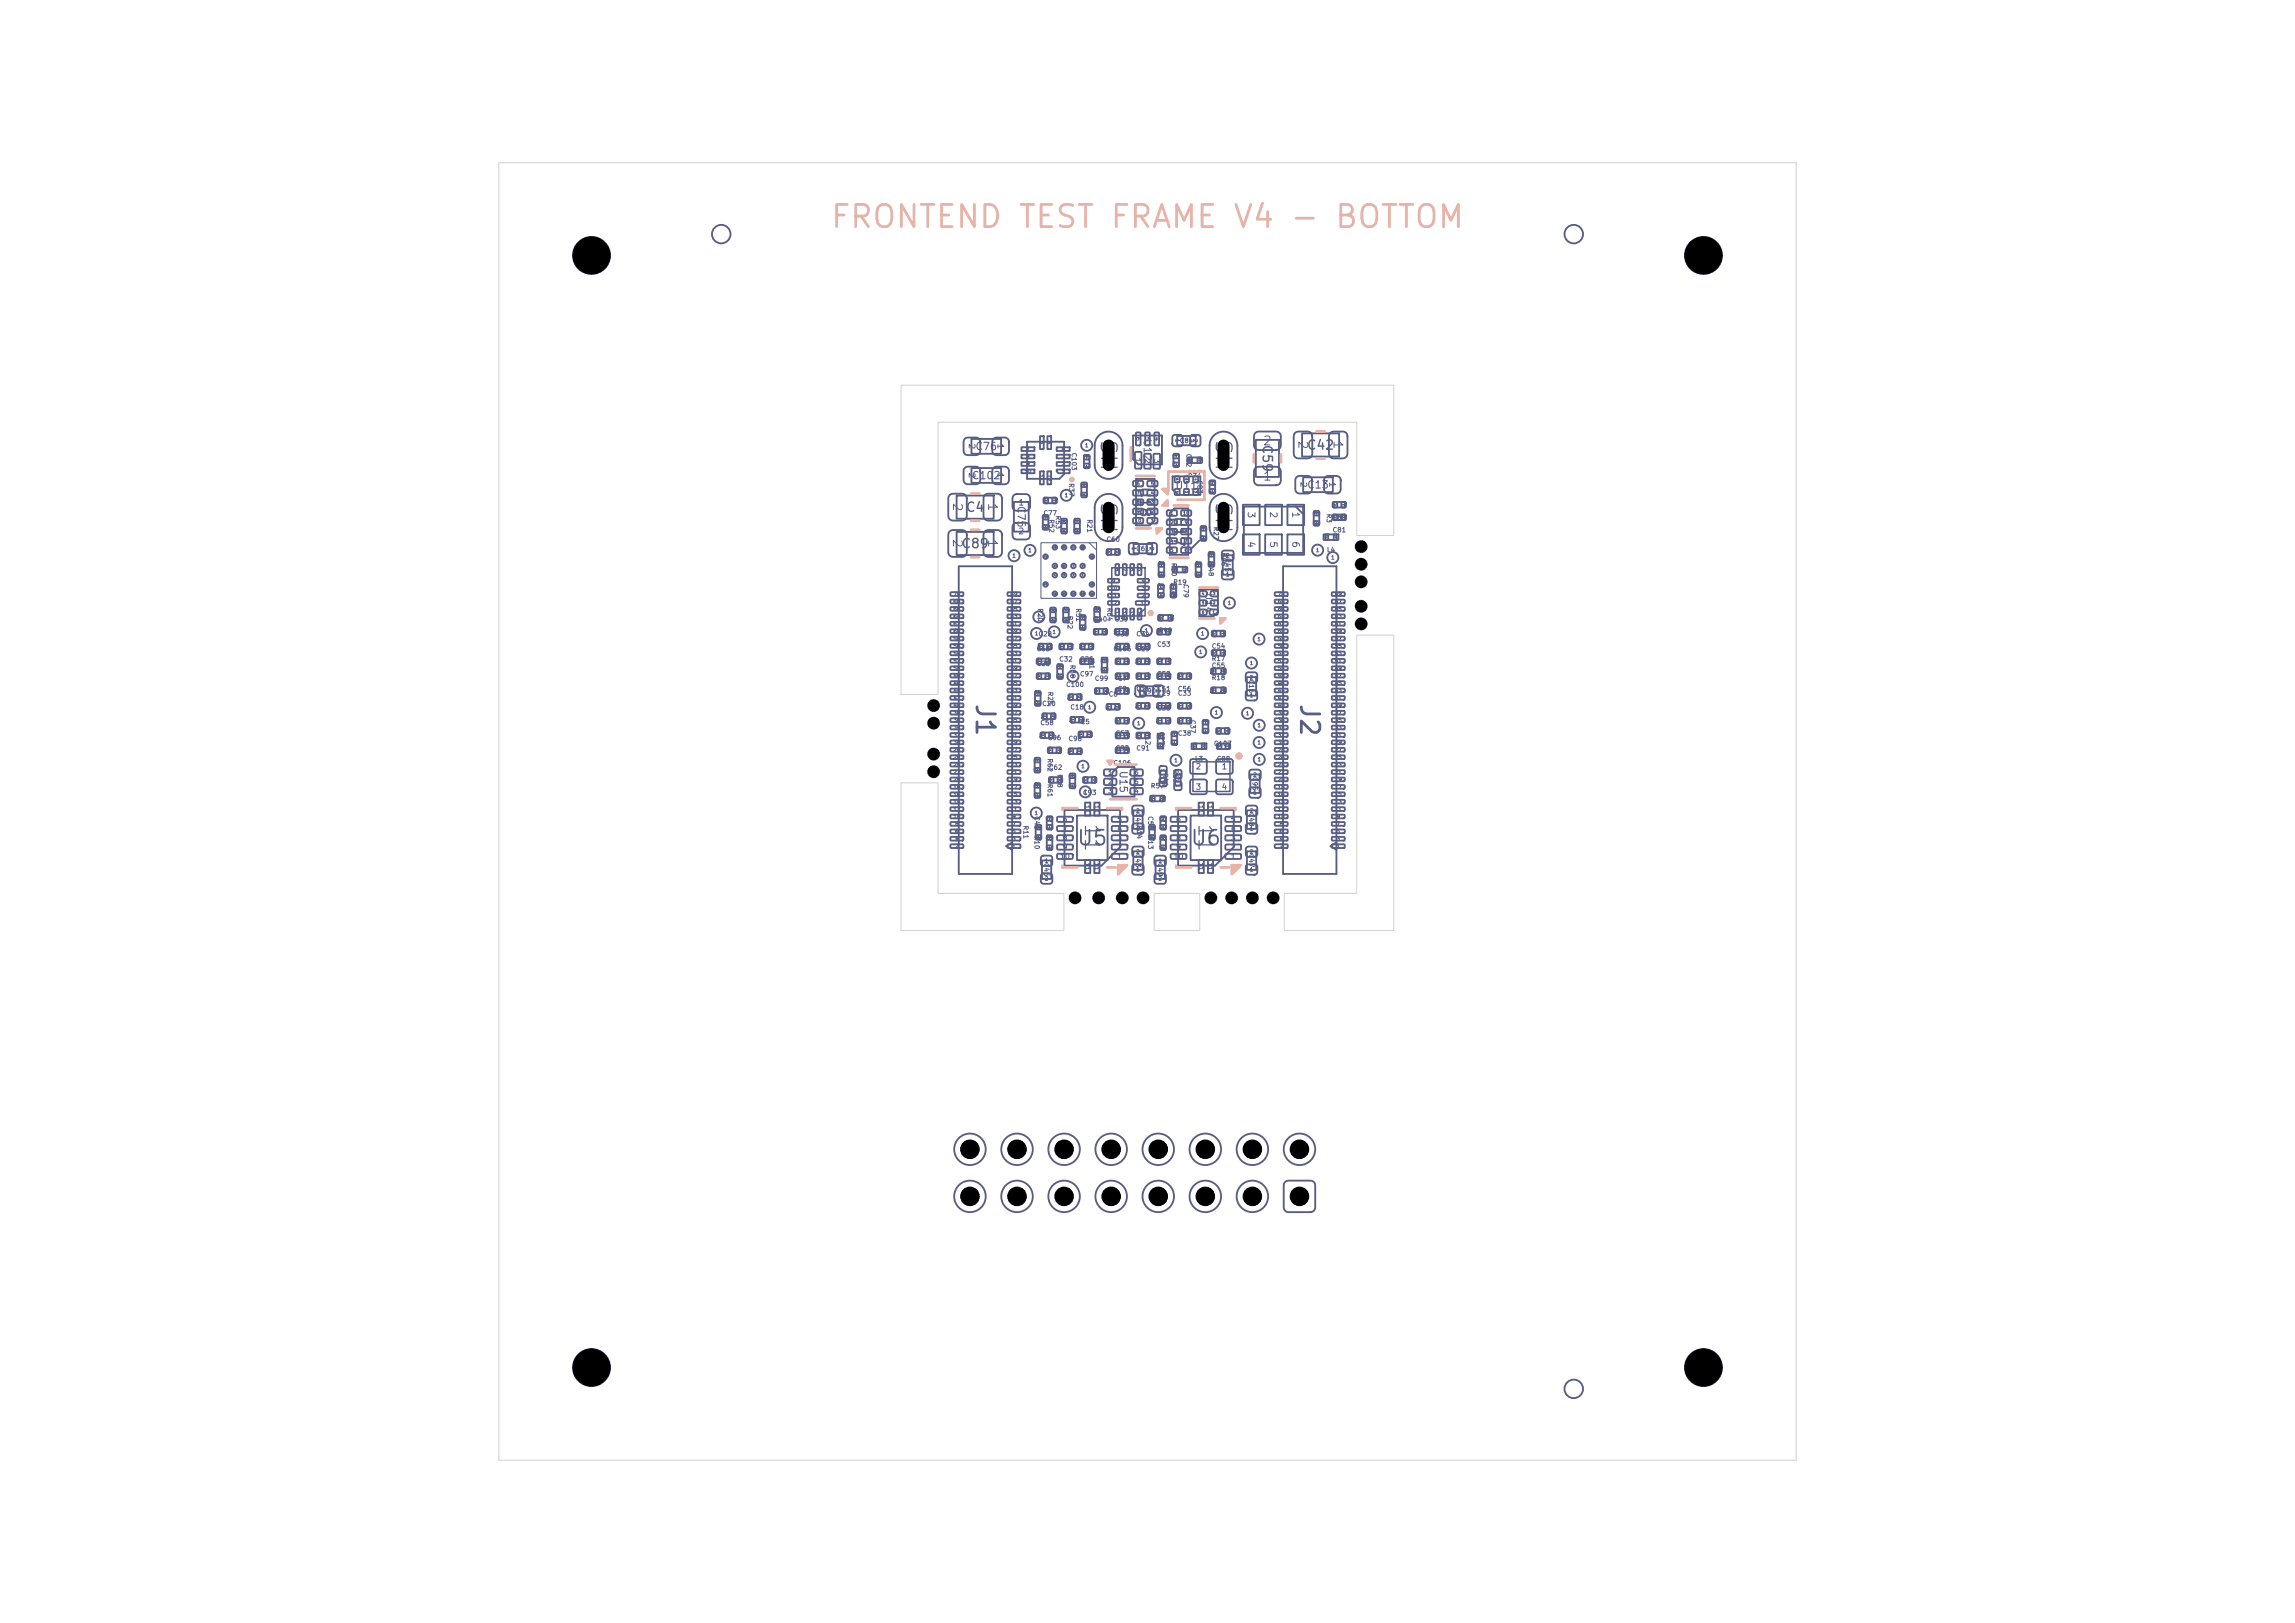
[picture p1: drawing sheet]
<svg xmlns="http://www.w3.org/2000/svg" width="297mm" height="210mm" viewBox="0 0 297 210" stroke-linecap="round" stroke-linejoin="round" font-family="sans-serif">
<defs><g id="words">
<text font-size="2.9" fill="#e8b2a7" x="107.3" y="30.2">FRONTEND TEST FRAME V4 - BOTTOM</text>
<g font-size="2.4" fill="#585d84">
<text x="125.7" y="90.9" transform="rotate(90 125.7 90.9)">J1</text>
<text x="167.7" y="90.9" transform="rotate(90 167.7 90.9)">J2</text>
</g>
<g font-size="2" fill="#585d84">
<text x="141.9" y="56.7" transform="rotate(90 141.9 56.7)">SH</text>
<text x="156.8" y="56.7" transform="rotate(90 156.8 56.7)">SH</text>
<text x="141.9" y="64.7" transform="rotate(90 141.9 64.7)">SH</text>
<text x="156.8" y="64.7" transform="rotate(90 156.8 64.7)">SH</text>
</g>
<g font-size="1.9" fill="#585d84">
<text x="139.9" y="106.4" transform="rotate(90 139.9 106.4)">11</text>
<text x="154.6" y="106.4" transform="rotate(90 154.6 106.4)">11</text>
<text x="139.2" y="109.9">U5</text>
<text x="153.9" y="109.9">U6</text>
</g>
<g font-size="1.4" fill="#585d84">
<text x="124.1" y="149.7">16</text>
<text x="130.2" y="149.7">14</text>
<text x="136.3" y="149.7">12</text>
<text x="142.4" y="149.7">10</text>
<text x="149.1" y="149.7">8</text>
<text x="155.2" y="149.7">6</text>
<text x="161.3" y="149.7">4</text>
<text x="124.1" y="155.8">15</text>
<text x="130.2" y="155.8">13</text>
<text x="136.3" y="155.8">11</text>
<text x="143" y="155.8">9</text>
<text x="149.1" y="155.8">7</text>
<text x="155.2" y="155.8">5</text>
<text x="161.3" y="155.8">3</text>
</g>
<g font-size="1.3" fill="#585d84">
<text x="147.2" y="62.9" transform="rotate(90 147.2 62.9)">U18</text>
<text x="151.6" y="66.7" transform="rotate(90 151.6 66.7)">U17</text>
</g>
<g font-size="1.2" fill="#585d84">
<text x="163.1" y="57.5" transform="rotate(90 163.1 57.5)">C59</text>
<text x="163.4" y="57.9">2</text>
<text x="167.7" y="56.9" transform="rotate(90 167.7 56.9)">2</text>
<text x="169" y="58.5">C42</text>
<text x="172.3" y="56.9" transform="rotate(90 172.3 56.9)">1</text>
<text x="123" y="65" transform="rotate(90 123 65)">2</text>
<text x="127.6" y="65" transform="rotate(90 127.6 65)">1</text>
<text x="163.4" y="62.5">1</text>
<text x="123" y="69.7" transform="rotate(90 123 69.7)">2</text>
<text x="124.3" y="71.2">C89</text>
<text x="124.9" y="66.5">C4</text>
<text x="127.6" y="69.7" transform="rotate(90 127.6 69.7)">1</text>
</g>
<g font-size="1" fill="#585d84">
<text x="126.1" y="58.5">C76</text>
<text x="147.8" y="56.7" transform="rotate(90 147.8 56.7)">U12</text>
<text x="125.7" y="62.2">C102</text>
<text x="131.4" y="65.4" transform="rotate(90 131.4 65.4)">C75</text>
<text x="152" y="63.6">U11</text>
<text x="169.1" y="63.4">C13</text>
<text x="144.7" y="99.7" transform="rotate(90 144.7 99.7)">U15</text>
</g>
<g font-size=".9" fill="#585d84">
<text x="161.3" y="66.1" transform="rotate(90 161.3 66.1)">3</text>
<text x="161.3" y="70" transform="rotate(90 161.3 70)">4</text>
<text x="164.1" y="66.1" transform="rotate(90 164.1 66.1)">2</text>
<text x="164.1" y="70" transform="rotate(90 164.1 70)">5</text>
<text x="167" y="66.1" transform="rotate(90 167 66.1)">1</text>
<text x="167" y="70" transform="rotate(90 167 70)">6</text>
<text x="155.8" y="76.7" transform="rotate(90 155.8 76.7)">U14</text>
</g>
<g font-size=".8" fill="#585d84">
<text x="125.2" y="57.3" transform="rotate(90 125.2 57.3)">2</text>
<text x="128.9" y="57.3" transform="rotate(90 128.9 57.3)">1</text>
<text x="125.2" y="61.1" transform="rotate(90 125.2 61.1)">2</text>
<text x="128.9" y="61.1" transform="rotate(90 128.9 61.1)">1</text>
<text x="131.7" y="65.6">1</text>
<text x="168.1" y="62.3" transform="rotate(90 168.1 62.3)">2</text>
<text x="171.8" y="62.3" transform="rotate(90 171.8 62.3)">1</text>
<text x="131.7" y="69.3">2</text>
</g>
<g font-size=".7" fill="#585d84">
<text x="146.8" y="59.1" transform="rotate(90 146.8 59.1)">1</text>
<text x="154.7" y="99.7">2</text>
<text x="158" y="99.7">1</text>
<text x="137.4" y="106.5">6</text>
<text x="137.4" y="107.7">7</text>
<text x="144.5" y="107.7">4</text>
<text x="144.5" y="106.5">5</text>
<text x="152.1" y="106.5">6</text>
<text x="152.1" y="107.7">7</text>
<text x="154.7" y="102.4">3</text>
<text x="158" y="102.4">4</text>
<text x="159.2" y="107.7">4</text>
<text x="159.2" y="106.5">5</text>
<text x="137.1" y="111.3">10</text>
<text x="137.4" y="108.9">8</text>
<text x="137.4" y="110.1">9</text>
<text x="144.5" y="111.3">1</text>
<text x="144.5" y="110.1">2</text>
<text x="144.5" y="108.9">3</text>
<text x="151.8" y="111.3">10</text>
<text x="152.1" y="108.9">8</text>
<text x="152.1" y="110.1">9</text>
<text x="159.2" y="111.3">1</text>
<text x="159.2" y="110.1">2</text>
<text x="159.2" y="108.9">3</text>
</g>
<g font-size=".6" fill="#585d84">
<text x="138.5" y="58.5" transform="rotate(90 138.5 58.5)">C103</text>
<text x="146.9" y="56.5" transform="rotate(90 146.9 56.5)">6</text>
<text x="148" y="59.3" transform="rotate(90 148 59.3)">2</text>
<text x="148.1" y="56.5" transform="rotate(90 148.1 56.5)">5</text>
<text x="149.2" y="59.3" transform="rotate(90 149.2 59.3)">3</text>
<text x="149.3" y="56.5" transform="rotate(90 149.3 56.5)">4</text>
<text x="152.6" y="57.5">C84</text>
<text x="153.4" y="58.6" transform="rotate(90 153.4 58.6)">C82</text>
<text x="138.2" y="62.5" transform="rotate(90 138.2 62.5)">R37</text>
<text x="153.7" y="61.6">R47</text>
<text x="154.8" y="62.1" transform="rotate(90 154.8 62.1)">C83</text>
<text x="135" y="66.8">C77</text>
<text x="135.6" y="67.1" transform="rotate(90 135.6 67.1)">R52</text>
<text x="136.5" y="66.7" transform="rotate(90 136.5 66.7)">R53</text>
<text x="140.6" y="67.1" transform="rotate(90 140.6 67.1)">R21</text>
<text x="143.1" y="70.2">C60</text>
<text x="147" y="71.4">C61</text>
<text x="156.9" y="68.1" transform="rotate(90 156.9 68.1)">R27</text>
<text x="158" y="71.5" transform="rotate(90 158 71.5)">R46</text>
<text x="171.5" y="66.4" transform="rotate(90 171.5 66.4)">R3</text>
<text x="171.7" y="71.6">L4</text>
<text x="172.4" y="69">C81</text>
<text x="172.4" y="67.4">C80</text>
<text x="151.4" y="75.5" transform="rotate(90 151.4 75.5)">C78</text>
<text x="151.5" y="72.8" transform="rotate(90 151.5 72.8)">R50</text>
<text x="151.8" y="75.8">R19</text>
<text x="153" y="75.5" transform="rotate(90 153 75.5)">C79</text>
<text x="156.3" y="72.8" transform="rotate(90 156.3 72.8)">R48</text>
<text x="158.4" y="72.1" transform="rotate(90 158.4 72.1)">R45</text>
<text x="134.2" y="78.7" transform="rotate(90 134.2 78.7)">R20</text>
<text x="134.3" y="82.5">C28</text>
<text x="138" y="79.6" transform="rotate(90 138 79.6)">R22</text>
<text x="139.1" y="78.7" transform="rotate(90 139.1 78.7)">R51</text>
<text x="141.5" y="80.6">C40</text>
<text x="143.2" y="78.6" transform="rotate(90 143.2 78.6)">R64</text>
<text x="144.2" y="80.6">C39</text>
<text x="144.3" y="82.5">C36</text>
<text x="147" y="82.5">C34</text>
<text x="149.7" y="83.8">C53</text>
<text x="149.9" y="82">R49</text>
<text x="134.1" y="84.4">C63</text>
<text x="134.1" y="86.3">C25</text>
<text x="135.5" y="89.4" transform="rotate(90 135.5 89.4)">R25</text>
<text x="137" y="85.7">C32</text>
<text x="137.9" y="89">C100</text>
<text x="138.4" y="86" transform="rotate(90 138.4 86)">R38</text>
<text x="139.7" y="87.7">C97</text>
<text x="139.7" y="85.7">C26</text>
<text x="140.9" y="85.5" transform="rotate(90 140.9 85.5)">L1</text>
<text x="141.6" y="88.2">C99</text>
<text x="144" y="84.4">C105</text>
<text x="144.6" y="88.2">C7</text>
<text x="144.6" y="89.6">C9</text>
<text x="147" y="89.6">C11</text>
<text x="147" y="84.4">C19</text>
<text x="147.8" y="89.9">C90</text>
<text x="149.7" y="87.7">C52</text>
<text x="149.7" y="89.6">C51</text>
<text x="152.4" y="89.6">C56</text>
<text x="156.8" y="88.1">R18</text>
<text x="156.8" y="84.1">C54</text>
<text x="156.8" y="86.6">C55</text>
<text x="156.8" y="85.7">R17</text>
<text x="161.5" y="87.9" transform="rotate(90 161.5 87.9)">C16</text>
<text x="134.6" y="94">C58</text>
<text x="134.8" y="91.5">C20</text>
<text x="135.5" y="95.9">C96</text>
<text x="138.5" y="92">C18</text>
<text x="139.8" y="93.8">C5</text>
<text x="143.4" y="90.3">C8</text>
<text x="144.3" y="95.3">C57</text>
<text x="147.3" y="90.2">C6</text>
<text x="148.1" y="95.3" transform="rotate(90 148.1 95.3)">L2</text>
<text x="149.7" y="92.1">C35</text>
<text x="149.7" y="90.2">C29</text>
<text x="149.9" y="94.6" transform="rotate(90 149.9 94.6)">C27</text>
<text x="152.4" y="95.3">C38</text>
<text x="152.4" y="90.2">C33</text>
<text x="153.9" y="93.1" transform="rotate(90 153.9 93.1)">C37</text>
<text x="135.4" y="98.1" transform="rotate(90 135.4 98.1)">R62</text>
<text x="135.4" y="101.4" transform="rotate(90 135.4 101.4)">R61</text>
<text x="135.7" y="99.7">C62</text>
<text x="136.7" y="100.1" transform="rotate(90 136.7 100.1)">R58</text>
<text x="138.2" y="96">C98</text>
<text x="144" y="99.2">C106</text>
<text x="144.3" y="97.3">C92</text>
<text x="147" y="97.3">C91</text>
<text x="150.3" y="100" transform="rotate(90 150.3 100)">R44</text>
<text x="151.7" y="99.5" transform="rotate(90 151.7 99.5)">R63</text>
<text x="154.6" y="98.6">L3</text>
<text x="157" y="96.7">C107</text>
<text x="157.4" y="98.6">C88</text>
<text x="162" y="100.5" transform="rotate(90 162 100.5)">C95</text>
<text x="132.3" y="106.8" transform="rotate(90 132.3 106.8)">R11</text>
<text x="133.7" y="105.5" transform="rotate(90 133.7 105.5)">C46</text>
<text x="140.1" y="103">C93</text>
<text x="140.3" y="104.1" transform="rotate(90 140.3 104.1)">11</text>
<text x="141.5" y="104.1" transform="rotate(90 141.5 104.1)">11</text>
<text x="146.8" y="105.1" transform="rotate(90 146.8 105.1)">C44</text>
<text x="147" y="106.8" transform="rotate(90 147 106.8)">R14</text>
<text x="148.4" y="105.5" transform="rotate(90 148.4 105.5)">C50</text>
<text x="148.9" y="102.1">R57</text>
<text x="155" y="104.1" transform="rotate(90 155 104.1)">11</text>
<text x="156.2" y="104.1" transform="rotate(90 156.2 104.1)">11</text>
<text x="161.5" y="105.1" transform="rotate(90 161.5 105.1)">C48</text>
<text x="133.7" y="108.1" transform="rotate(90 133.7 108.1)">R10</text>
<text x="135" y="111.6" transform="rotate(90 135 111.6)">C45</text>
<text x="140.3" y="111.5" transform="rotate(90 140.3 111.5)">11</text>
<text x="141.5" y="111.5" transform="rotate(90 141.5 111.5)">11</text>
<text x="146.8" y="110.4" transform="rotate(90 146.8 110.4)">C43</text>
<text x="148.4" y="108.1" transform="rotate(90 148.4 108.1)">R13</text>
<text x="149.7" y="111.6" transform="rotate(90 149.7 111.6)">C49</text>
<text x="155" y="111.5" transform="rotate(90 155 111.5)">11</text>
<text x="156.2" y="111.5" transform="rotate(90 156.2 111.5)">11</text>
<text x="161.5" y="110.4" transform="rotate(90 161.5 110.4)">C47</text>
</g>
<g font-size=".5" fill="#585d84">
<text x="132.8" y="58.5">7</text>
<text x="132.8" y="59.4">8</text>
<text x="134.5" y="57" transform="rotate(90 134.5 57)">6</text>
<text x="135.4" y="57" transform="rotate(90 135.4 57)">5</text>
<text x="137.3" y="59.4">3</text>
<text x="137.3" y="58.5">4</text>
<text x="140.4" y="58">1</text>
<text x="152" y="56.7" transform="rotate(90 152 56.7)">1</text>
<text x="154.3" y="56.7" transform="rotate(90 154.3 56.7)">2</text>
<text x="132.5" y="61.4">10</text>
<text x="132.8" y="60.4">9</text>
<text x="134.5" y="61.3" transform="rotate(90 134.5 61.3)">11</text>
<text x="135.4" y="61.3" transform="rotate(90 135.4 61.3)">12</text>
<text x="137.3" y="61.4">1</text>
<text x="137.3" y="60.4">2</text>
<text x="137.7" y="64.5">1</text>
<text x="133" y="71.6">1</text>
<text x="146.4" y="70.7" transform="rotate(90 146.4 70.7)">1</text>
<text x="148.7" y="70.7" transform="rotate(90 148.7 70.7)">2</text>
<text x="170.2" y="71.6">1</text>
<text x="123.3" y="77.2">70</text>
<text x="130.7" y="77.2">69</text>
<text x="131" y="72.3">1</text>
<text x="143.6" y="76.5">10</text>
<text x="143.6" y="77.4">11</text>
<text x="143.8" y="75.5">9</text>
<text x="144.2" y="73.4" transform="rotate(90 144.2 73.4)">8</text>
<text x="145.2" y="73.4" transform="rotate(90 145.2 73.4)">7</text>
<text x="146.1" y="73.4" transform="rotate(90 146.1 73.4)">6</text>
<text x="147.1" y="73.4" transform="rotate(90 147.1 73.4)">5</text>
<text x="147.7" y="77.4">2</text>
<text x="147.7" y="76.5">3</text>
<text x="147.7" y="75.5">4</text>
<text x="158.6" y="74.7">1</text>
<text x="158.6" y="72.3">2</text>
<text x="165.3" y="77.2">70</text>
<text x="172.2" y="72.5">1</text>
<text x="172.7" y="77.2">69</text>
<text x="123.3" y="84">56</text>
<text x="123.3" y="83">58</text>
<text x="123.3" y="82">60</text>
<text x="123.3" y="81.1">62</text>
<text x="123.3" y="80.1">64</text>
<text x="123.3" y="79.2">66</text>
<text x="123.3" y="78.2">68</text>
<text x="130.7" y="84">55</text>
<text x="130.7" y="83">57</text>
<text x="130.7" y="82">59</text>
<text x="130.7" y="81.1">61</text>
<text x="130.7" y="80.1">63</text>
<text x="130.7" y="79.2">65</text>
<text x="130.7" y="78.2">67</text>
<text x="133.9" y="82.3">1</text>
<text x="134.2" y="80.2">1</text>
<text x="136.1" y="82.1">1</text>
<text x="143.6" y="78.4">12</text>
<text x="144.2" y="79" transform="rotate(90 144.2 79)">13</text>
<text x="145.2" y="79" transform="rotate(90 145.2 79)">14</text>
<text x="146.1" y="79" transform="rotate(90 146.1 79)">15</text>
<text x="147.1" y="79" transform="rotate(90 147.1 79)">16</text>
<text x="147.6" y="78.4">1</text>
<text x="148.1" y="82">1</text>
<text x="155.4" y="82.3">1</text>
<text x="158.8" y="78.4">1</text>
<text x="162.7" y="83.1">1</text>
<text x="165.3" y="84">56</text>
<text x="165.3" y="83">58</text>
<text x="165.3" y="82">60</text>
<text x="165.3" y="81.1">62</text>
<text x="165.3" y="80.1">64</text>
<text x="165.3" y="79.2">66</text>
<text x="165.3" y="78.2">68</text>
<text x="172.7" y="84">55</text>
<text x="172.7" y="83">57</text>
<text x="172.7" y="82">59</text>
<text x="172.7" y="81.1">61</text>
<text x="172.7" y="80.1">63</text>
<text x="172.7" y="79.2">65</text>
<text x="172.7" y="78.2">67</text>
<text x="123.3" y="89.7">44</text>
<text x="123.3" y="88.7">46</text>
<text x="123.3" y="87.8">48</text>
<text x="123.3" y="86.8">50</text>
<text x="123.3" y="85.9">52</text>
<text x="123.3" y="84.9">54</text>
<text x="130.7" y="89.7">43</text>
<text x="130.7" y="88.7">45</text>
<text x="130.7" y="87.8">47</text>
<text x="130.7" y="86.8">49</text>
<text x="130.7" y="85.9">51</text>
<text x="130.7" y="84.9">53</text>
<text x="138.6" y="87.9">1</text>
<text x="147.2" y="89.1" transform="rotate(90 147.2 89.1)">1</text>
<text x="149.5" y="89.1" transform="rotate(90 149.5 89.1)">2</text>
<text x="155.1" y="84.7">1</text>
<text x="161.7" y="88">2</text>
<text x="161.7" y="86.2">1</text>
<text x="165.3" y="89.7">44</text>
<text x="165.3" y="88.7">46</text>
<text x="165.3" y="87.8">48</text>
<text x="165.3" y="86.8">50</text>
<text x="165.3" y="85.9">52</text>
<text x="165.3" y="84.9">54</text>
<text x="172.7" y="89.7">43</text>
<text x="172.7" y="88.7">45</text>
<text x="172.7" y="87.8">47</text>
<text x="172.7" y="86.8">49</text>
<text x="172.7" y="85.9">51</text>
<text x="172.7" y="84.9">53</text>
<text x="123.3" y="95.5">32</text>
<text x="123.3" y="94.5">34</text>
<text x="123.3" y="93.5">36</text>
<text x="123.3" y="92.6">38</text>
<text x="123.3" y="91.6">40</text>
<text x="123.3" y="90.7">42</text>
<text x="130.7" y="95.5">31</text>
<text x="130.7" y="94.5">33</text>
<text x="130.7" y="93.5">35</text>
<text x="130.7" y="92.6">37</text>
<text x="130.7" y="91.6">39</text>
<text x="130.7" y="90.7">41</text>
<text x="140.7" y="91.9">1</text>
<text x="147.1" y="94">1</text>
<text x="157.1" y="92.6">1</text>
<text x="161.2" y="92.7">1</text>
<text x="161.7" y="90.3">1</text>
<text x="162.7" y="94.2">1</text>
<text x="165.3" y="95.5">32</text>
<text x="165.3" y="94.5">34</text>
<text x="165.3" y="93.5">36</text>
<text x="165.3" y="92.6">38</text>
<text x="165.3" y="91.6">40</text>
<text x="165.3" y="90.7">42</text>
<text x="172.7" y="95.5">31</text>
<text x="172.7" y="94.5">33</text>
<text x="172.7" y="93.5">35</text>
<text x="172.7" y="92.6">37</text>
<text x="172.7" y="91.6">39</text>
<text x="172.7" y="90.7">41</text>
<text x="123.3" y="101.2">20</text>
<text x="123.3" y="100.3">22</text>
<text x="123.3" y="99.3">24</text>
<text x="123.3" y="98.3">26</text>
<text x="123.3" y="97.4">28</text>
<text x="123.3" y="96.4">30</text>
<text x="130.7" y="101.2">19</text>
<text x="130.7" y="100.3">21</text>
<text x="130.7" y="99.3">23</text>
<text x="130.7" y="98.3">25</text>
<text x="130.7" y="97.4">27</text>
<text x="130.7" y="96.4">29</text>
<text x="139.9" y="99.5">1</text>
<text x="143.4" y="100.4">1</text>
<text x="143.4" y="101.6">2</text>
<text x="146.8" y="101.6">5</text>
<text x="146.8" y="100.4">6</text>
<text x="151.9" y="98.7">1</text>
<text x="162.1" y="100.6">2</text>
<text x="162.7" y="96.4">1</text>
<text x="162.7" y="98.6">1</text>
<text x="165.3" y="101.2">20</text>
<text x="165.3" y="100.3">22</text>
<text x="165.3" y="99.3">24</text>
<text x="165.3" y="98.3">26</text>
<text x="165.3" y="97.4">28</text>
<text x="165.3" y="96.4">30</text>
<text x="172.7" y="101.2">19</text>
<text x="172.7" y="100.3">21</text>
<text x="172.7" y="99.3">23</text>
<text x="172.7" y="98.3">25</text>
<text x="172.7" y="97.4">27</text>
<text x="172.7" y="96.4">29</text>
<text x="123.3" y="106">10</text>
<text x="123.3" y="105.1">12</text>
<text x="123.3" y="104.1">14</text>
<text x="123.3" y="103.1">16</text>
<text x="123.3" y="102.2">18</text>
<text x="123.6" y="107.9">6</text>
<text x="123.6" y="107">8</text>
<text x="130.7" y="105.1">11</text>
<text x="130.7" y="104.1">13</text>
<text x="130.7" y="103.1">15</text>
<text x="130.7" y="102.2">17</text>
<text x="130.9" y="107.9">5</text>
<text x="130.9" y="107">7</text>
<text x="130.9" y="106">9</text>
<text x="133.8" y="105.6">1</text>
<text x="140.2" y="102.8">1</text>
<text x="143.4" y="102.8">3</text>
<text x="146.8" y="102.8">4</text>
<text x="147" y="107.6">1</text>
<text x="147" y="105.3">2</text>
<text x="161.7" y="107.6">1</text>
<text x="161.7" y="105.3">2</text>
<text x="162.1" y="102.9">1</text>
<text x="165.3" y="106">10</text>
<text x="165.3" y="105.1">12</text>
<text x="165.3" y="104.1">14</text>
<text x="165.3" y="103.1">16</text>
<text x="165.3" y="102.2">18</text>
<text x="165.5" y="107.9">6</text>
<text x="165.5" y="107">8</text>
<text x="172.7" y="105.1">11</text>
<text x="172.7" y="104.1">13</text>
<text x="172.7" y="103.1">15</text>
<text x="172.7" y="102.2">17</text>
<text x="172.9" y="107.9">5</text>
<text x="172.9" y="107">7</text>
<text x="172.9" y="106">9</text>
<text x="123.6" y="109.9">2</text>
<text x="123.6" y="108.9">4</text>
<text x="130.9" y="109.9">1</text>
<text x="130.9" y="108.9">3</text>
<text x="135.2" y="111.8">1</text>
<text x="147" y="112.9">1</text>
<text x="147" y="110.6">2</text>
<text x="149.9" y="111.8">1</text>
<text x="161.7" y="112.9">1</text>
<text x="161.7" y="110.6">2</text>
<text x="165.5" y="109.9">2</text>
<text x="165.5" y="108.9">4</text>
<text x="172.9" y="109.9">1</text>
<text x="172.9" y="108.9">3</text>
<text x="135.2" y="114.1">2</text>
<text x="149.9" y="114.1">2</text>
</g>
<g font-size=".4" fill="#585d84">
<text x="147" y="62.9">6</text>
<text x="147" y="64.1">7</text>
<text x="147" y="65.3">8</text>
<text x="148.9" y="65.3">3</text>
<text x="148.9" y="64.1">4</text>
<text x="148.9" y="62.9">5</text>
<text x="146.8" y="67.7">10</text>
<text x="147" y="66.5">9</text>
<text x="148.9" y="67.7">1</text>
<text x="148.9" y="66.5">2</text>
<text x="151.4" y="66.7">1</text>
<text x="151.4" y="67.9">2</text>
<text x="151.4" y="69.1">3</text>
<text x="151.4" y="70.3">4</text>
<text x="151.4" y="71.5">5</text>
<text x="153" y="66.7">10</text>
<text x="153.2" y="71.5">6</text>
<text x="153.2" y="70.3">7</text>
<text x="153.2" y="69.1">8</text>
<text x="153.2" y="67.9">9</text>
<text x="156.9" y="79.5">1</text>
<text x="150.2" y="99.5" transform="rotate(90 150.2 99.5)">1</text>
<text x="150.2" y="101" transform="rotate(90 150.2 101)">2</text>
<text x="152.2" y="99.9" transform="rotate(90 152.2 99.9)">2</text>
<text x="152.2" y="101.5" transform="rotate(90 152.2 101.5)">1</text>
</g>
<g font-size=".3" fill="#585d84">
<text x="152.1" y="61.9" transform="rotate(90 152.1 61.9)">6</text>
<text x="152.1" y="63.5" transform="rotate(90 152.1 63.5)">1</text>
<text x="153.3" y="61.9" transform="rotate(90 153.3 61.9)">5</text>
<text x="153.3" y="63.5" transform="rotate(90 153.3 63.5)">2</text>
<text x="154.5" y="61.9" transform="rotate(90 154.5 61.9)">4</text>
<text x="154.5" y="63.5" transform="rotate(90 154.5 63.5)">3</text>
<text x="155.5" y="77.1">4</text>
<text x="157" y="77.1">3</text>
<text x="155.5" y="78.3">5</text>
<text x="155.5" y="79.5">6</text>
<text x="157" y="78.3">2</text>
</g>
<g font-size=".2" fill="#585d84">
<text x="140.5" y="59.3">2</text>
<text x="152.1" y="59.2">1</text>
<text x="155.1" y="59.4" transform="rotate(90 155.1 59.4)">1</text>
<text x="135.2" y="64.6" transform="rotate(90 135.2 64.6)">2</text>
<text x="136.3" y="64.6" transform="rotate(90 136.3 64.6)">1</text>
<text x="140.2" y="64.2">1</text>
<text x="140.2" y="62.9">2</text>
<text x="140.5" y="60.5">1</text>
<text x="152.1" y="60.3">2</text>
<text x="156.8" y="63.8">1</text>
<text x="156.8" y="62.6">2</text>
<text x="172.6" y="65.2" transform="rotate(90 172.6 65.2)">2</text>
<text x="173.7" y="65.2" transform="rotate(90 173.7 65.2)">1</text>
<text x="135.2" y="67.1">1</text>
<text x="135.2" y="68.4">2</text>
<text x="137.6" y="68.9">1</text>
<text x="137.6" y="67.6">2</text>
<text x="139.2" y="67.6">1</text>
<text x="139.2" y="68.9">2</text>
<text x="143.3" y="71.3" transform="rotate(90 143.3 71.3)">1</text>
<text x="144.4" y="71.3" transform="rotate(90 144.4 71.3)">2</text>
<text x="155.6" y="68.6">1</text>
<text x="155.6" y="69.9">2</text>
<text x="156.6" y="71.9">1</text>
<text x="170.2" y="66.6">1</text>
<text x="170.2" y="67.9">2</text>
<text x="171.4" y="69.4" transform="rotate(90 171.4 69.4)">2</text>
<text x="172.6" y="66.8" transform="rotate(90 172.6 66.8)">2</text>
<text x="172.7" y="69.4" transform="rotate(90 172.7 69.4)">1</text>
<text x="173.7" y="66.8" transform="rotate(90 173.7 66.8)">1</text>
<text x="150.1" y="76.1">1</text>
<text x="150.1" y="77.2">2</text>
<text x="150.2" y="73.2">1</text>
<text x="150.2" y="74.5">2</text>
<text x="151.7" y="76.1">1</text>
<text x="151.7" y="77.2">2</text>
<text x="151.9" y="73.6" transform="rotate(90 151.9 73.6)">2</text>
<text x="153.2" y="73.6" transform="rotate(90 153.2 73.6)">1</text>
<text x="155" y="73.2">1</text>
<text x="155" y="74.5">2</text>
<text x="156.6" y="73.2">2</text>
<text x="134.5" y="83.5" transform="rotate(90 134.5 83.5)">1</text>
<text x="135.6" y="83.5" transform="rotate(90 135.6 83.5)">2</text>
<text x="136.1" y="80.4">1</text>
<text x="136.1" y="79.1">2</text>
<text x="137.2" y="83.5" transform="rotate(90 137.2 83.5)">2</text>
<text x="137.8" y="79.1">1</text>
<text x="137.8" y="80.4">2</text>
<text x="138.3" y="83.5" transform="rotate(90 138.3 83.5)">1</text>
<text x="139.9" y="83.5" transform="rotate(90 139.9 83.5)">2</text>
<text x="140" y="81.4">1</text>
<text x="140" y="80.1">2</text>
<text x="141" y="83.5" transform="rotate(90 141 83.5)">1</text>
<text x="141.7" y="81.6" transform="rotate(90 141.7 81.6)">1</text>
<text x="141.8" y="79">1</text>
<text x="141.8" y="80.4">2</text>
<text x="142.8" y="81.6" transform="rotate(90 142.8 81.6)">2</text>
<text x="144.4" y="81.6" transform="rotate(90 144.4 81.6)">1</text>
<text x="144.5" y="83.5" transform="rotate(90 144.5 83.5)">1</text>
<text x="145.5" y="81.6" transform="rotate(90 145.5 81.6)">2</text>
<text x="145.6" y="83.5" transform="rotate(90 145.6 83.5)">2</text>
<text x="147.2" y="83.5" transform="rotate(90 147.2 83.5)">1</text>
<text x="148.3" y="83.5" transform="rotate(90 148.3 83.5)">2</text>
<text x="149.9" y="81.6" transform="rotate(90 149.9 81.6)">2</text>
<text x="150" y="79.8" transform="rotate(90 150 79.8)">2</text>
<text x="151" y="81.6" transform="rotate(90 151 81.6)">1</text>
<text x="151.3" y="79.8" transform="rotate(90 151.3 79.8)">1</text>
<text x="156.9" y="81.8" transform="rotate(90 156.9 81.8)">2</text>
<text x="158.1" y="81.8" transform="rotate(90 158.1 81.8)">1</text>
<text x="134.2" y="89.9">1</text>
<text x="134.3" y="85.4" transform="rotate(90 134.3 85.4)">1</text>
<text x="134.3" y="87.4" transform="rotate(90 134.3 87.4)">1</text>
<text x="135.4" y="85.4" transform="rotate(90 135.4 85.4)">2</text>
<text x="135.4" y="87.4" transform="rotate(90 135.4 87.4)">2</text>
<text x="137" y="86.4">1</text>
<text x="137" y="87.7">2</text>
<text x="139.9" y="85.4" transform="rotate(90 139.9 85.4)">2</text>
<text x="141.8" y="89.3" transform="rotate(90 141.8 89.3)">1</text>
<text x="142.8" y="86.9">1</text>
<text x="142.8" y="85.6">2</text>
<text x="142.9" y="89.3" transform="rotate(90 142.9 89.3)">2</text>
<text x="144.5" y="85.4" transform="rotate(90 144.5 85.4)">1</text>
<text x="144.5" y="87.4" transform="rotate(90 144.5 87.4)">2</text>
<text x="144.5" y="89.3" transform="rotate(90 144.5 89.3)">1</text>
<text x="145.6" y="85.4" transform="rotate(90 145.6 85.4)">2</text>
<text x="145.6" y="87.4" transform="rotate(90 145.6 87.4)">1</text>
<text x="145.6" y="89.3" transform="rotate(90 145.6 89.3)">2</text>
<text x="147.2" y="85.4" transform="rotate(90 147.2 85.4)">1</text>
<text x="147.2" y="87.4" transform="rotate(90 147.2 87.4)">2</text>
<text x="148.3" y="85.4" transform="rotate(90 148.3 85.4)">2</text>
<text x="148.3" y="87.4" transform="rotate(90 148.3 87.4)">1</text>
<text x="149.9" y="85.4" transform="rotate(90 149.9 85.4)">2</text>
<text x="149.9" y="87.4" transform="rotate(90 149.9 87.4)">2</text>
<text x="151" y="85.4" transform="rotate(90 151 85.4)">1</text>
<text x="151" y="87.4" transform="rotate(90 151 87.4)">1</text>
<text x="152.6" y="87.4" transform="rotate(90 152.6 87.4)">2</text>
<text x="153.7" y="87.4" transform="rotate(90 153.7 87.4)">1</text>
<text x="156.8" y="86.7" transform="rotate(90 156.8 86.7)">1</text>
<text x="156.8" y="89.2" transform="rotate(90 156.8 89.2)">1</text>
<text x="156.9" y="84.3" transform="rotate(90 156.9 84.3)">2</text>
<text x="158.1" y="84.3" transform="rotate(90 158.1 84.3)">1</text>
<text x="158.2" y="86.7" transform="rotate(90 158.2 86.7)">2</text>
<text x="158.2" y="89.2" transform="rotate(90 158.2 89.2)">2</text>
<text x="134.2" y="91.2">2</text>
<text x="134.8" y="95" transform="rotate(90 134.8 95)">1</text>
<text x="135" y="92.5" transform="rotate(90 135 92.5)">1</text>
<text x="135.9" y="95" transform="rotate(90 135.9 95)">2</text>
<text x="136.1" y="92.5" transform="rotate(90 136.1 92.5)">2</text>
<text x="138.4" y="90.1" transform="rotate(90 138.4 90.1)">1</text>
<text x="138.6" y="93" transform="rotate(90 138.6 93)">1</text>
<text x="139.5" y="90.1" transform="rotate(90 139.5 90.1)">2</text>
<text x="139.7" y="94.9" transform="rotate(90 139.7 94.9)">1</text>
<text x="139.8" y="93" transform="rotate(90 139.8 93)">2</text>
<text x="140.8" y="94.9" transform="rotate(90 140.8 94.9)">2</text>
<text x="143.3" y="91.3" transform="rotate(90 143.3 91.3)">1</text>
<text x="144.4" y="91.3" transform="rotate(90 144.4 91.3)">2</text>
<text x="144.5" y="93.1" transform="rotate(90 144.5 93.1)">2</text>
<text x="144.5" y="95" transform="rotate(90 144.5 95)">2</text>
<text x="145.6" y="93.1" transform="rotate(90 145.6 93.1)">1</text>
<text x="145.6" y="95" transform="rotate(90 145.6 95)">1</text>
<text x="147.2" y="91.2" transform="rotate(90 147.2 91.2)">1</text>
<text x="147.2" y="95" transform="rotate(90 147.2 95)">2</text>
<text x="148.3" y="91.2" transform="rotate(90 148.3 91.2)">2</text>
<text x="148.3" y="95" transform="rotate(90 148.3 95)">1</text>
<text x="149.9" y="91.2" transform="rotate(90 149.9 91.2)">1</text>
<text x="149.9" y="93.1" transform="rotate(90 149.9 93.1)">1</text>
<text x="150" y="95.4">2</text>
<text x="151" y="91.2" transform="rotate(90 151 91.2)">2</text>
<text x="151" y="93.1" transform="rotate(90 151 93.1)">2</text>
<text x="151.8" y="95.1">2</text>
<text x="152.6" y="91.2" transform="rotate(90 152.6 91.2)">1</text>
<text x="152.6" y="93.1" transform="rotate(90 152.6 93.1)">2</text>
<text x="153.7" y="91.2" transform="rotate(90 153.7 91.2)">2</text>
<text x="153.7" y="93.1" transform="rotate(90 153.7 93.1)">1</text>
<text x="155.9" y="94.8">1</text>
<text x="155.9" y="93.6">2</text>
<text x="157.5" y="94.4" transform="rotate(90 157.5 94.4)">2</text>
<text x="158.6" y="94.4" transform="rotate(90 158.6 94.4)">1</text>
<text x="134.1" y="98.5">1</text>
<text x="134.1" y="99.8">2</text>
<text x="134.1" y="101.8">1</text>
<text x="135.7" y="97" transform="rotate(90 135.7 97)">1</text>
<text x="135.9" y="100.8" transform="rotate(90 135.9 100.8)">1</text>
<text x="136.8" y="97" transform="rotate(90 136.8 97)">2</text>
<text x="137" y="100.8" transform="rotate(90 137 100.8)">2</text>
<text x="138.4" y="97.1" transform="rotate(90 138.4 97.1)">1</text>
<text x="138.6" y="101.9">1</text>
<text x="138.6" y="100.6">2</text>
<text x="139.5" y="97.1" transform="rotate(90 139.5 97.1)">2</text>
<text x="140.3" y="100.8" transform="rotate(90 140.3 100.8)">2</text>
<text x="141.4" y="100.8" transform="rotate(90 141.4 100.8)">1</text>
<text x="144.5" y="97" transform="rotate(90 144.5 97)">2</text>
<text x="145.6" y="97" transform="rotate(90 145.6 97)">1</text>
<text x="150" y="96.7">1</text>
<text x="151.8" y="96.3">1</text>
<text x="154.3" y="96.4" transform="rotate(90 154.3 96.4)">2</text>
<text x="155.6" y="96.4" transform="rotate(90 155.6 96.4)">1</text>
<text x="157.6" y="96.4" transform="rotate(90 157.6 96.4)">2</text>
<text x="158.7" y="96.4" transform="rotate(90 158.7 96.4)">1</text>
<text x="134.1" y="103.1">2</text>
<text x="135.7" y="107.2">1</text>
<text x="135.7" y="106.1">2</text>
<text x="149" y="103.2" transform="rotate(90 149 103.2)">1</text>
<text x="150.3" y="103.2" transform="rotate(90 150.3 103.2)">2</text>
<text x="150.4" y="107.2">1</text>
<text x="150.4" y="106.1">2</text>
<text x="134.2" y="108.5">1</text>
<text x="135.7" y="109.9">1</text>
<text x="135.7" y="108.6">2</text>
<text x="149" y="108.5">1</text>
<text x="150.4" y="109.9">1</text>
<text x="150.4" y="108.6">2</text>
</g>
</g></defs>
<path d="M64.6 21.1h167.8v167.8h-167.8zM116.6 49.8h63.8v19.5h-4.8v-14.7h-54.2v35.3h-4.8zM175.6 82.2h4.8v38.2h-14.2v-4.8h9.4zM116.6 101.3h4.8v14.3h16.3v4.8h-21.1zM149.4 115.6h5.9v4.8h-5.9z" fill="none" stroke="#d0d2cd" stroke-width=".13"/>
<g fill="none" stroke="#585d84" stroke-width=".24">
<path d="M124.9 56.8l.3-.2h1.1a.54 .54 0 0 1 .6 .6v1.2a.54 .54 0 0 1-.6 .5h-1.1a.54 .54 0 0 1-.5-.5v-1.2zM125.7 56.8h3.9v1.9h-3.9zM128.6 56.8l.4-.2h1a.54 .54 0 0 1 .6 .6v1.2a.54 .54 0 0 1-.6 .5h-1a.54 .54 0 0 1-.6-.5v-1.2zM132.2 57.9h1.7v.5h-1.7zM132.2 58.8h1.7v.5h-1.7zM132.2 59.8h1.7v.5h-1.7zM132.9 57.2h4.8v4.2l-.6 .6h-4.2zM134.6 56.4h.5v1.7h-.5zM135.5 56.4h.5v1.7h-.5zM136.7 59.8h1.7v.5h-1.7zM136.7 58.8h1.7v.5h-1.7zM136.7 57.9h1.7v.5h-1.7z"/>
<path d="M140.3 59h.7v1.4h-.7zM140.3 58.9h.7v.5h-.7zM142.2 56.4a1.8 1.8 0 0 1 2-.4 1.8 1.8 0 0 1 1.1 1.6v2.6a1.8 1.8 0 0 1-1.8 1.8 1.8 1.8 0 0 1-1.8-1.8v-2.6a1.8 1.8 0 0 1 .5-1.2zM146.6 56.4h3.8v3.7h-3.1l-.7-.7zM146.9 58.5h.7h.1v2l-.1 .1h-.7zM147 56h.5h.1v1.5l-.1 .1h-.5zM148.1 58.8l.7-.1 .1 .1v1.7l-.1 .1h-.7zM148.2 56h.5h.1v1.5l-.1 .1h-.5zM149.3 58.8l.7-.1 .1 .1v1.7l-.1 .1h-.7zM149.4 56h.5h.1v1.5l-.1 .1h-.5zM151.8 56.4l.3-.1h.6a.34 .34 0 0 1 .4 .3v.8a.34 .34 0 0 1-.4 .4h-.6a.34 .34 0 0 1-.4-.4v-.8zM151.9 58.9h.7v1.4h-.7z"/>
<path d="M151.9 58.8h.6v.5h-.6zM151.9 59.9h.6v.5h-.6zM152.3 56.4h2.4v1.2h-2.4zM153.7 59.2h.5v.7h-.5zM153.9 59.2h1.4v.7h-1.4zM154.1 56.4l.3-.1h.6a.34 .34 0 0 1 .4 .3v.8a.34 .34 0 0 1-.4 .4h-.6a.34 .34 0 0 1-.4-.4v-.8zM155 59.2h.5v.7h-.5zM157.1 56.4a1.8 1.8 0 0 1 1.9-.4 1.8 1.8 0 0 1 1.1 1.6v2.6a1.8 1.8 0 0 1-1.8 1.8 1.8 1.8 0 0 1-1.8-1.8v-2.6a1.8 1.8 0 0 1 .6-1.2zM162.5 56l.4-.2h2.3a.6 .6 0 0 1 .6 .6v1.2a.6 .6 0 0 1-.6 .6h-2.3a.6 .6 0 0 1-.6-.6v-1.2zM162.5 56.9h3v4.8h-3zM167.6 56l.4-.2h1.2a.6 .6 0 0 1 .6 .6v2.3a.6 .6 0 0 1-.6 .6h-1.2a.6 .6 0 0 1-.6-.6v-2.3zM168.5 56.1h4.8v3h-4.8z"/>
<path d="M172.2 56l.4-.2h1.2a.6 .6 0 0 1 .6 .6v2.3a.6 .6 0 0 1-.6 .6h-1.2a.6 .6 0 0 1-.6-.6v-2.3zM122.9 68.8l.4-.2h1.2a.6 .6 0 0 1 .6 .6v2.3a.6 .6 0 0 1-.6 .6h-1.2a.6 .6 0 0 1-.6-.6v-2.3zM122.9 64.1l.4-.2h1.2a.6 .6 0 0 1 .6 .6v2.3a.6 .6 0 0 1-.6 .6h-1.2a.6 .6 0 0 1-.6-.6v-2.3zM123 79.5h1.6l.1 .4-.1 .1h-1.5zM123 78.6h1.6l.1 .4h-.1h-1.5zM123 77.6h1.6l.1 .4-.1 .1h-1.5zM123 76.7l1.6-.1 .1 .4-.1 .1h-1.5zM123.8 68.8h4.8v3h-4.8zM123.8 64.1h4.8v3h-4.8zM124.1 73.3h6.9v39.8h-6.9zM124.9 60.5l.3-.1h1.1a.54 .54 0 0 1 .6 .5v1.2a.54 .54 0 0 1-.6 .6h-1.1a.54 .54 0 0 1-.5-.6v-1.2zM125.7 60.6h3.9v1.9h-3.9z"/>
<path d="M127.5 68.8l.4-.2h1.2a.6 .6 0 0 1 .6 .6v2.3a.6 .6 0 0 1-.6 .6h-1.2a.6 .6 0 0 1-.6-.6v-2.3zM127.5 64.1l.4-.2h1.2a.6 .6 0 0 1 .6 .6v2.3a.6 .6 0 0 1-.6 .6h-1.2a.6 .6 0 0 1-.6-.6v-2.3zM128.6 60.5l.4-.1h1a.54 .54 0 0 1 .6 .5v1.2a.54 .54 0 0 1-.6 .6h-1a.54 .54 0 0 1-.6-.6v-1.2zM130.4 79.5h1.6l.1 .4-.2 .1h-1.4zM130.4 78.6h1.6l.1 .4h-.2h-1.4zM130.4 77.6h1.6l.1 .4-.2 .1h-1.4zM130.4 76.7l1.6-.1 .1 .4-.2 .1h-1.4zM131.2 64.1l.4-.2h1.2a.54 .54 0 0 1 .5 .6v1.1a.54 .54 0 0 1-.5 .5h-1.2a.54 .54 0 0 1-.6-.5v-1.1zM131.2 67.8l.4-.2h1.2a.54 .54 0 0 1 .5 .6v1.1a.54 .54 0 0 1-.5 .5h-1.2a.54 .54 0 0 1-.6-.5v-1.1zM131.2 65h1.9v3.8h-1.9zM132.2 60.8h1.7v.4h-1.7zM134.6 61h.5v1.7h-.5z"/>
<path d="M135 66.9h.7v1.4h-.7zM135 66.7h.6v.5h-.6zM135 68h.6v.5h-.6zM135.1 64.4h.5v.7h-.5zM135.2 64.4h1.4v.7h-1.4zM135.5 61h.5v1.7h-.5zM135.9 78.9h.7v1.4h-.7zM136 80h.6v.5h-.6zM136 78.7h.6v.5h-.6zM136.2 64.4h.5v.7h-.5zM136.7 60.8h1.7v.4h-1.4l-.3-.2zM137.3 67.3h.8v1.5h-.8z"/>
<path d="M137.4 68.5h.6v.5h-.6zM137.4 67.2h.6v.5h-.6zM137.6 78.9h.7v1.4h-.7zM137.6 78.7h.7v.5h-.7zM137.6 80h.7v.5h-.7zM139 67.3h.7v1.5h-.7zM139.1 67.2h.6v.5h-.6zM139.1 68.5h.6v.5h-.6zM139.7 79.8h.8v1.5h-.8zM139.8 79.6h.6v.5h-.6zM139.9 62.7h.8v1.4h-.8zM140 63.8h.6v.5h-.6z"/>
<path d="M140 62.5h.6v.5h-.6zM140.3 60h.7v.5h-.7zM141.6 78.8h.7v1.4h-.7zM141.7 78.6h.6v.5h-.6zM141.7 79.9h.6v.5h-.6zM142.2 64.4a1.8 1.8 0 0 1 2-.4 1.8 1.8 0 0 1 1.1 1.7v2.5a1.8 1.8 0 0 1-1.8 1.8 1.8 1.8 0 0 1-1.8-1.8v-2.5a1.8 1.8 0 0 1 .5-1.3zM143.2 71.1h.6v.6h-.6zM143.3 71.1h1.5v.7h-1.5zM143.4 74.9h1.4v.4l-.1 .1h-1.2zM143.4 75.9h1.4v.4h-.1h-1.2zM143.4 76.9l1.4-.1v.4l-.1 .1h-1.2zM143.4 77.8h1.4v.4l-.1 .1h-1.2z"/>
<path d="M144.4 71.1h.5v.6h-.5zM144.4 73l.4 .1v1.2v.1h-.4zM144.4 78.8h.4v1.3v.1l-.4-.1zM145.3 73l.5 .1v1.2l-.1 .1h-.4zM145.3 78.8h.5v1.3l-.1 .1-.4-.1zM146.2 70.3h.2h.7a.34 .34 0 0 1 .3 .3v.8a.34 .34 0 0 1-.3 .3h-.7a.34 .34 0 0 1-.3-.3v-.8zM146.3 73l.4 .1 .1 1.2-.1 .1h-.4zM146.3 78.8h.4l.1 1.3-.1 .1-.4-.1zM146.7 62.3l1.1-.1 .1 .2v.4l-.1 .1h-1.1l-.1-.1zM146.7 63.5l1.1-.1 .1 .2v.4l-.1 .1h-1.1l-.1-.1zM146.7 64.7l1.1-.1 .1 .2v.4l-.1 .1h-1.1l-.1-.1zM146.7 65.9l1.1-.1 .1 .2v.4l-.1 .1h-1.1l-.1-.1z"/>
<path d="M146.7 67.1l1.1-.1 .1 .2v.4l-.1 .1h-1.1l-.1-.1zM146.7 70.4h2.4v1.2h-2.4zM147 62h2.4v5.4l-.6 .6h-1.8zM147 77.8h1.6l.1 .4-.2 .1h-1.4zM147.3 76.9l1.3-.1 .1 .4-.2 .1h-1.2zM147.3 75.9h1.3l.1 .4h-.2h-1.2zM147.3 74.9h1.3l.1 .4-.2 .1h-1.2zM147.3 73l.4 .1v1.2l-.1 .1h-.4zM147.3 78.8h.4v1.3l-.1 .1-.4-.1zM148.5 70.3h.2h.7a.34 .34 0 0 1 .3 .3v.8a.34 .34 0 0 1-.3 .3h-.7a.34 .34 0 0 1-.3-.3v-.8zM148.5 67.1l1.2-.1 .1 .2v.4l-.2 .1h-1l-.1-.1zM148.5 65.9l1.2-.1 .1 .2v.4l-.2 .1h-1l-.1-.1z"/>
<path d="M148.5 64.7l1.2-.1 .1 .2v.4l-.2 .1h-1l-.1-.1zM148.5 63.5l1.2-.1 .1 .2v.4l-.2 .1h-1l-.1-.1zM148.5 62.3l1.2-.1 .1 .2v.4l-.2 .1h-1l-.1-.1zM149.9 75.7h.7v1.5h-.7zM149.9 79.6h.5v.7h-.5zM149.9 75.6h.6v.6h-.6zM149.9 76.8h.6v.5h-.6zM149.9 73h.8v1.4h-.8zM150 72.8h.6v.5h-.6zM150 74.1h.6v.5h-.6zM150.1 79.6h1.4v.7h-1.4zM151 66.1l1.2-.1 .1 .2v.4l-.2 .1h-1l-.1-.1z"/>
<path d="M151 67.3l1.2-.1 .1 .2v.4l-.2 .1h-1l-.1-.1zM151 68.5l1.2-.1 .1 .2v.4l-.2 .1h-1l-.1-.1zM151 69.7l1.2-.1 .1 .2v.4l-.2 .1h-1l-.1-.1zM151 70.9l1.2-.1 .1 .2v.4l-.2 .1h-1l-.1-.1zM151.2 79.6h.5v.7h-.5zM151.4 66.4l.6-.6h1.8v6h-2.4zM151.5 75.7h.7v1.5h-.7zM151.5 75.6h.7v.6h-.7zM151.5 76.8h.7v.5h-.7zM151.7 61.6h3.6v2.4h-2.8l-.8-.7zM151.8 73.4h.5v.6h-.5zM152 73.3h1.4v.8h-1.4z"/>
<path d="M152.1 63.3h.5v.7h-.5zM152.1 61.7h.5v.7h-.5zM152.9 70.9l1.2-.1 .1 .2-.1 .4-.1 .1h-1l-.2-.1zM152.9 69.7l1.2-.1 .1 .2-.1 .4-.1 .1h-1l-.2-.1zM152.9 68.5l1.2-.1 .1 .2-.1 .4-.1 .1h-1l-.2-.1zM152.9 67.3l1.2-.1 .1 .2-.1 .4-.1 .1h-1l-.2-.1zM152.9 66.1l1.2-.1 .1 .2-.1 .4-.1 .1h-1l-.2-.1zM153.1 73.4h.5v.6h-.5zM153.3 63.3h.5v.7h-.5zM153.3 61.7h.5v.7h-.5zM154.5 63.3h.5v.7h-.5zM154.5 61.7h.5v.7h-.5z"/>
<path d="M154.7 73h.8v1.4h-.8zM154.8 72.8h.6v.5h-.6zM154.8 74.1h.6v.5h-.6zM155.2 69.9l-1.2 1.2M155.2 76.3h2.4v2.9l-.6 .6h-1.8zM155.3 76.5h.7l.2 .1v.4l-.3 .2h-.5l-.2-.3zM155.3 77.7h.7l.2 .1v.4l-.3 .2h-.5l-.2-.3zM155.3 78.9h.7l.2 .1v.4l-.3 .2h-.5l-.2-.3zM155.4 68.3h.7v1.4h-.7zM155.4 68.1h.7v.5h-.7zM155.4 69.4h.7v.5h-.7zM156.4 71.7h.7v1.4h-.7z"/>
<path d="M156.5 71.5h.6v.5h-.6zM156.5 72.8h.6v.5h-.6zM156.5 62.3h.8v1.4h-.8zM156.6 63.3h.6v.5h-.6zM156.6 62.2h.6v.5h-.6zM156.6 78.9h.9l.1 .1v.4l-.2 .2h-.7l-.2-.3zM156.7 77.7h.8l.1 .1v.4l-.2 .2h-.6l-.1-.3zM156.7 76.5h.8l.1 .1v.4l-.2 .2h-.6l-.1-.3zM157.1 64.4a1.8 1.8 0 0 1 1.9-.4 1.8 1.8 0 0 1 1.1 1.7v2.5a1.8 1.8 0 0 1-1.8 1.8 1.8 1.8 0 0 1-1.8-1.8v-2.5a1.8 1.8 0 0 1 .6-1.3zM158.2 73.8l.2-.1h.9l.3 .1 .1 .2v.7l-.1 .2-.3 .1h-.9l-.2-.1-.1-.2v-.7zM158.2 71.3l.2-.1h.9l.3 .1 .1 .3v.6l-.1 .2-.3 .1h-.9l-.2-.1-.1-.2v-.6zM158.2 71.8h1.3v2.6h-1.3z"/>
<path d="M160.9 65.3h2.1v2.6h-2.1zM160.9 69.1h2.1v2.7h-2.1zM161 65.6h7.6v5.9h-7.6zM162.5 60.6l.4-.2h2.3a.6 .6 0 0 1 .6 .6v1.2a.6 .6 0 0 1-.6 .6h-2.3a.6 .6 0 0 1-.6-.6v-1.2zM163.7 65.3h2.2v2.6h-2.2zM163.7 69.1h2.2v2.7h-2.2zM165 79.5h1.6v.4l-.1 .1h-1.5zM165 78.6h1.6v.4h-.1h-1.5zM165 77.6h1.6v.4l-.1 .1h-1.5zM165 76.7l1.6-.1v.4l-.1 .1h-1.5zM166 73.3h7v39.8h-7zM166.6 65.3h2.2v2.6h-2.2z"/>
<path d="M166.6 69.1h2.2v2.7h-2.2zM167.7 65.6l.9 .9M167.8 61.7l.4-.1h1a.54 .54 0 0 1 .6 .5v1.2a.54 .54 0 0 1-.6 .6h-1a.54 .54 0 0 1-.6-.6v-1.2zM168.6 61.8h3.9v1.9h-3.9zM170 66.3h.7v1.5h-.7zM170.1 66.2h.6v.5h-.6zM170.1 67.5h.6v.5h-.6zM171.3 69.1h.6v.8h-.6zM171.5 61.7l.4-.1h1.1a.54 .54 0 0 1 .5 .5v1.2a.54 .54 0 0 1-.5 .6h-1.1a.54 .54 0 0 1-.6-.6v-1.2zM171.5 69.1h1.5v.8h-1.5zM172.4 79.5h1.6v.4l-.1 .1h-1.5zM172.4 78.6h1.6v.4h-.1h-1.5z"/>
<path d="M172.4 77.6h1.6v.4l-.1 .1h-1.5zM172.4 76.7l1.6-.1v.4l-.1 .1h-1.5zM172.5 66.6h.5v.7h-.5zM172.5 65h.5v.6h-.5zM172.6 66.6h1.4v.7h-1.4zM172.6 65h1.4v.7h-1.4zM172.6 69.1h.6v.8h-.6zM173.6 66.6h.5v.7h-.5zM173.6 65h.5v.6h-.5zM123 99.7h1.6l.1 .4h-.1h-1.5zM123 98.7h1.6l.1 .4-.1 .1h-1.5zM123 97.8l1.6-.1 .1 .4-.1 .1h-1.5z"/>
<path d="M123 96.8h1.6l.1 .4-.1 .1-1.5-.1zM123 95.9l1.6-.1 .1 .4-.1 .1h-1.5zM123 94.9h1.6l.1 .4h-.1h-1.5zM123 93.9h1.6l.1 .4-.1 .1h-1.5zM123 93l1.6-.1 .1 .4-.1 .1h-1.5zM123 92h1.6l.1 .4-.1 .1h-1.5zM123 91.1l1.6-.1 .1 .4-.1 .1h-1.5zM123 90.1h1.6l.1 .4h-.1h-1.5zM123 89.1h1.6l.1 .4-.1 .1h-1.5zM123 88.2h1.6l.1 .3-.1 .1h-1.5zM123 87.2h1.6l.1 .4-.1 .1h-1.5zM123 86.3l1.6-.1 .1 .4-.1 .1h-1.5z"/>
<path d="M123 85.3h1.6l.1 .4h-.1h-1.5zM123 84.3h1.6l.1 .4-.1 .1h-1.5zM123 83.4h1.6l.1 .4h-.1h-1.5zM123 82.4h1.6l.1 .4-.1 .1h-1.5zM123 81.5l1.6-.1 .1 .4-.1 .1h-1.5zM123 80.5h1.6l.1 .4h-.1h-1.5zM130.4 99.7h1.6l.1 .4h-.2h-1.4zM130.4 98.7h1.6l.1 .4-.2 .1h-1.4zM130.4 97.8l1.6-.1 .1 .4-.2 .1h-1.4zM130.4 96.8h1.6l.1 .4-.2 .1-1.4-.1zM130.4 95.9l1.6-.1 .1 .4-.2 .1h-1.4zM130.4 94.9h1.6l.1 .4h-.2h-1.4z"/>
<path d="M130.4 93.9h1.6l.1 .4-.2 .1h-1.4zM130.4 93l1.6-.1 .1 .4-.2 .1h-1.4zM130.4 92h1.6l.1 .4-.2 .1h-1.4zM130.4 91.1l1.6-.1 .1 .4-.2 .1h-1.4zM130.4 90.1h1.6l.1 .4h-.2h-1.4zM130.4 89.1h1.6l.1 .4-.2 .1h-1.4zM130.4 88.2h1.6l.1 .3-.2 .1h-1.4zM130.4 87.2h1.6l.1 .4-.2 .1h-1.4zM130.4 86.3l1.6-.1 .1 .4-.2 .1h-1.4zM130.4 85.3h1.6l.1 .4h-.2h-1.4zM130.4 84.3h1.6l.1 .4-.2 .1h-1.4zM130.4 83.4h1.6l.1 .4h-.2h-1.4z"/>
<path d="M130.4 82.4h1.6l.1 .4-.2 .1h-1.4zM130.4 81.5l1.6-.1 .1 .4-.2 .1h-1.4zM130.4 80.5h1.6l.1 .4h-.2h-1.4zM133.9 98.3h.7v1.4h-.7zM133.9 98.1h.7v.5h-.7zM133.9 99.4h.7v.5h-.7zM133.9 89.7h.8v1.4h-.8zM134 89.5h.6v.5h-.6zM134 90.8h.6v.5h-.6zM134.2 85.3h.5v.6h-.5zM134.2 87.2h.5v.6h-.5zM134.3 85.2h1.4v.7h-1.4z"/>
<path d="M134.3 87.1h1.4v.8h-1.4zM134.4 83.3h.6v.7h-.6zM134.5 83.3h1.5v.7h-1.5zM134.7 94.8h.5v.7h-.5zM134.8 94.8h1.4v.7h-1.4zM134.9 92.4h.5v.6h-.5zM135 92.3h1.5v.7h-1.5zM135.3 85.3h.5v.6h-.5zM135.3 87.2h.5v.6h-.5zM135.6 83.3h.5v.7h-.5zM135.6 96.8h.6v.6h-.6zM135.7 96.7h1.5v.7h-1.5z"/>
<path d="M135.8 94.8h.5v.7h-.5zM136 92.4h.6v.6h-.6zM136.8 96.8h.5v.6h-.5zM136.8 86.2h.7v1.4h-.7zM136.9 86h.6v.5h-.6zM136.9 87.3h.6v.5h-.6zM137.1 83.3h.5v.7h-.5zM137.2 83.3h1.5v.7h-1.5zM138.3 83.3h.5v.7h-.5zM138.3 89.9h.5v.6h-.5zM138.3 96.9h.5v.6h-.5zM138.4 89.8h1.4v.8h-1.4z"/>
<path d="M138.4 96.8h1.5v.8h-1.5zM138.6 92.8h.5v.6h-.5zM138.7 92.8h1.4v.7h-1.4zM139.4 89.9h.5v.6h-.5zM139.5 96.9h.5v.6h-.5zM139.6 94.7h.5v.6h-.5zM139.7 92.8h.5v.6h-.5zM139.7 94.7h1.5v.7h-1.5zM139.8 80.9h.6v.6h-.6zM139.8 85.3h.5v.6h-.5zM139.8 83.3h.5v.7h-.5zM139.9 85.2h1.5v.7h-1.5z"/>
<path d="M139.9 83.3h1.5v.7h-1.5zM140.8 94.7h.5v.6h-.5zM140.9 85.3h.6v.6h-.6zM140.9 83.3h.6v.7h-.6zM141.6 81.4h.5v.7h-.5zM141.7 81.4h1.4v.7h-1.4zM141.7 89.1h.5v.6h-.5zM141.8 89.1h1.5v.7h-1.5zM142.6 85.3h.7v1.5h-.7zM142.6 86.4h.7v.6h-.7zM142.6 85.1h.7v.6h-.7zM142.7 81.4h.5v.7h-.5z"/>
<path d="M142.9 89.1h.5v.6h-.5zM142.9 99.6h1.5l.1 .2v.5l-.2 .1h-1.3l-.1-.2zM143.2 91.1h.6v.7h-.6zM143.3 91.1h1.5v.7h-1.5zM144.3 81.4h.5v.7h-.5zM144.4 91.1h.5v.7h-.5zM144.4 81.4h1.4v.7h-1.4zM144.4 89.1h.5v.6h-.5zM144.4 87.2h.5v.6h-.5zM144.4 96.8h.5v.6h-.5zM144.4 85.3h.5v.6h-.5zM144.4 83.3h.5v.7h-.5z"/>
<path d="M144.4 94.9h.5v.6h-.5zM144.4 92.9h.5v.7h-.5zM144.5 89.1h1.5v.7h-1.5zM144.5 87.1h1.5v.8h-1.5zM144.5 96.7h1.5v.7h-1.5zM144.5 85.2h1.5v.7h-1.5zM144.5 83.3h1.5v.7h-1.5zM144.5 94.8h1.5v.7h-1.5zM144.5 92.9h1.5v.7h-1.5zM144.7 99.2h2.1v3.9h-2.9v-3.1zM145.4 81.4h.5v.7h-.5zM145.5 89.1h.6v.6h-.6z"/>
<path d="M145.5 87.2h.6v.6h-.6zM145.5 96.8h.6v.6h-.6zM145.5 85.3h.6v.6h-.6zM145.5 83.3h.6v.7h-.6zM145.5 94.9h.6v.6h-.6zM145.5 92.9h.6v.7h-.6zM146.3 99.6h1.5l.1 .2v.5l-.2 .1h-1.3l-.1-.2zM147 88.8l.3-.1h.6a.34 .34 0 0 1 .4 .3v.8a.34 .34 0 0 1-.4 .4h-.6a.34 .34 0 0 1-.4-.4v-.8zM147.1 87.2h.5v.6h-.5zM147.1 91h.5v.6h-.5zM147.1 94.9h.5v.6h-.5zM147.1 85.3h.5v.6h-.5z"/>
<path d="M147.1 83.3h.5v.7h-.5zM147.2 87.1h1.4v.8h-1.4zM147.2 91h1.4v.7h-1.4zM147.2 94.8h1.4v.7h-1.4zM147.2 85.2h1.4v.7h-1.4zM147.2 83.3h1.4v.7h-1.4zM147.5 88.8h2.4v1.2h-2.4zM148.2 87.2h.5v.6h-.5zM148.2 91h.5v.6h-.5zM148.2 94.9h.5v.6h-.5zM148.2 85.3h.5v.6h-.5zM148.2 83.3h.5v.7h-.5z"/>
<path d="M149.3 88.8l.3-.1h.6a.34 .34 0 0 1 .4 .3v.8a.34 .34 0 0 1-.4 .4h-.6a.34 .34 0 0 1-.4-.4v-.8zM149.8 85.3h.5v.6h-.5zM149.8 92.9h.5v.7h-.5zM149.8 91h.5v.6h-.5zM149.8 87.2h.5v.6h-.5zM149.8 81.4h.5v.7h-.5zM149.8 95.2h.7v1.4h-.7zM149.8 96.2h.7v.6h-.7zM149.8 94.9h.7v.6h-.7zM149.9 85.2h1.4v.7h-1.4zM149.9 92.9h1.4v.7h-1.4zM149.9 91h1.4v.7h-1.4z"/>
<path d="M149.9 87.1h1.4v.8h-1.4zM149.9 81.4h1.4v.7h-1.4zM150.1 99.2l.2-.1 .6 .1 .1 .2-.1 .8h-.1h-.7l-.1-.2zM150.2 99.7h.7v1.5h-.7zM150.9 85.3h.5v.6h-.5zM150.9 92.9h.5v.7h-.5zM150.9 91h.5v.6h-.5zM150.9 87.2h.5v.6h-.5zM150.9 81.4h.5v.7h-.5zM151.6 94.8h.7v1.4h-.7zM151.7 95.8h.6v.5h-.6zM151.7 94.7h.6v.5h-.6z"/>
<path d="M152 99.7l.2-.1 .6 .1 .1 .1-.1 .8-.1 .1-.7-.1v-.1zM152.5 87.2h.5v.6h-.5zM152.5 92.9h.5v.7h-.5zM152.5 91h.5v.6h-.5zM152.6 87.1h1.4v.8h-1.4zM152.6 92.9h1.4v.7h-1.4zM152.6 91h1.4v.7h-1.4zM153.6 87.2h.5v.6h-.5zM153.6 92.9h.5v.7h-.5zM153.6 91h.5v.6h-.5zM154.1 98.3l.2-.1h1.6l.2 .1 .1 .2v1.3l-.1 .3h-.2h-1.6h-.2l-.1-.3v-1.3zM154.2 96.2h.6v.7h-.6z"/>
<path d="M154.4 96.2h1.5v.7h-1.5zM155.5 96.2h.6v.7h-.6zM155.6 93.3h.8v1.4h-.8zM155.7 94.3h.6v.5h-.6zM155.7 93.2h.6v.5h-.6zM156.8 89h.5v.6h-.5zM156.8 86.5h.5v.7h-.5zM156.9 81.7h.5v.6h-.5zM156.9 84.2h.5v.6h-.5zM157 89h1.4v.7h-1.4zM157 81.6h1.4v.7h-1.4zM157 84.1h1.4v.7h-1.4z"/>
<path d="M157 86.5h1.4v.7h-1.4zM157.4 94.3h.5v.6h-.5zM157.5 98.3l.2-.1h1.5l.2 .1 .1 .2v1.3l-.1 .3h-.2h-1.5h-.2l-.1-.3v-1.3zM157.5 96.2h.5v.7h-.5zM157.5 94.2h1.5v.7h-1.5zM157.6 96.2h1.5v.7h-1.5zM158 81.7h.5v.6h-.5zM158 84.2h.5v.6h-.5zM158.1 89h.5v.6h-.5zM158.1 86.5h.5v.7h-.5zM158.6 94.3h.5v.6h-.5zM158.6 96.2h.6v.7h-.6z"/>
<path d="M161.3 89.4l.2-.1h.9a.34 .34 0 0 1 .3 .3v.7a.34 .34 0 0 1-.3 .3h-.9a.34 .34 0 0 1-.3-.3v-.7zM161.3 87.1l.2-.1h.9a.34 .34 0 0 1 .3 .3v.7a.34 .34 0 0 1-.3 .3h-.9a.34 .34 0 0 1-.3-.3v-.7zM161.4 87.6h1.2v2.4h-1.2zM161.8 99.7l.2-.1h.8a.34 .34 0 0 1 .4 .3v.7a.34 .34 0 0 1-.4 .3h-.8a.34 .34 0 0 1-.3-.3v-.7zM165 99.7h1.6v.4h-.1h-1.5zM165 98.7h1.6v.4l-.1 .1h-1.5zM165 97.8l1.6-.1v.4l-.1 .1h-1.5zM165 96.8h1.6v.4l-.1 .1-1.5-.1zM165 95.9l1.6-.1v.4l-.1 .1h-1.5zM165 94.9h1.6v.4h-.1h-1.5zM165 93.9h1.6v.4l-.1 .1h-1.5zM165 93l1.6-.1v.4l-.1 .1h-1.5z"/>
<path d="M165 92h1.6v.4l-.1 .1h-1.5zM165 91.1l1.6-.1v.4l-.1 .1h-1.5zM165 90.1h1.6v.4h-.1h-1.5zM165 89.1h1.6v.4l-.1 .1h-1.5zM165 88.2h1.6v.3l-.1 .1h-1.5zM165 87.2h1.6v.4l-.1 .1h-1.5zM165 86.3l1.6-.1v.4l-.1 .1h-1.5zM165 85.3h1.6v.4h-.1h-1.5zM165 84.3h1.6v.4l-.1 .1h-1.5zM165 83.4h1.6v.4h-.1h-1.5zM165 82.4h1.6v.4l-.1 .1h-1.5zM165 81.5l1.6-.1v.4l-.1 .1h-1.5z"/>
<path d="M165 80.5h1.6v.4h-.1h-1.5zM172.4 99.7h1.6v.4h-.1h-1.5zM172.4 98.7h1.6v.4l-.1 .1h-1.5zM172.4 97.8l1.6-.1v.4l-.1 .1h-1.5zM172.4 96.8h1.6v.4l-.1 .1-1.5-.1zM172.4 95.9l1.6-.1v.4l-.1 .1h-1.5zM172.4 94.9h1.6v.4h-.1h-1.5zM172.4 93.9h1.6v.4l-.1 .1h-1.5zM172.4 93l1.6-.1v.4l-.1 .1h-1.5zM172.4 92h1.6v.4l-.1 .1h-1.5zM172.4 91.1l1.6-.1v.4l-.1 .1h-1.5zM172.4 90.1h1.6v.4h-.1h-1.5z"/>
<path d="M172.4 89.1h1.6v.4l-.1 .1h-1.5zM172.4 88.2h1.6v.3l-.1 .1h-1.5zM172.4 87.2h1.6v.4l-.1 .1h-1.5zM172.4 86.3l1.6-.1v.4l-.1 .1h-1.5zM172.4 85.3h1.6v.4h-.1h-1.5zM172.4 84.3h1.6v.4l-.1 .1h-1.5zM172.4 83.4h1.6v.4h-.1h-1.5zM172.4 82.4h1.6v.4l-.1 .1h-1.5zM172.4 81.5l1.6-.1v.4l-.1 .1h-1.5zM172.4 80.5h1.6v.4h-.1h-1.5zM123 109.3h1.6l.1 .4h-.1h-1.5zM123 108.3h1.6l.1 .4-.1 .1h-1.5z"/>
<path d="M123 107.4l1.6-.1 .1 .4-.1 .1h-1.5zM123 106.4h1.6l.1 .4-.1 .1-1.5-.1zM123 105.4h1.6l.1 .4-.1 .1h-1.5zM123 104.5h1.6l.1 .4h-.1h-1.5zM123 103.5h1.6l.1 .4-.1 .1h-1.5zM123 102.6l1.6-.1 .1 .4-.1 .1h-1.5zM123 101.6h1.6l.1 .4-.1 .1-1.5-.1zM123 100.6h1.6l.1 .4-.1 .1h-1.5zM130.4 109.3h1.6l.1 .4h-.2h-1.4zM130.4 108.3h1.6l.1 .4-.2 .1h-1.4zM130.4 107.4l1.6-.1 .1 .4-.2 .1h-1.4zM130.4 106.4h1.6l.1 .4-.2 .1-1.4-.1z"/>
<path d="M130.4 105.4h1.6l.1 .4-.2 .1h-1.4zM130.4 104.5h1.6l.1 .4h-.2h-1.4zM130.4 103.5h1.6l.1 .4-.2 .1h-1.4zM130.4 102.6l1.6-.1 .1 .4-.2 .1h-1.4zM130.4 101.6h1.6l.1 .4-.2 .1-1.4-.1zM130.4 100.6h1.6l.1 .4-.2 .1h-1.4zM131 109l-.8 .5 .8 .5M133.9 101.6h.7v1.4h-.7zM133.9 101.4h.7v.5h-.7zM133.9 102.7h.7v.5h-.7zM134 107h.7v1.4h-.7zM134.1 108.1h.6v.5h-.6z"/>
<path d="M134.1 106.8h.6v.5h-.6zM134.8 110.8l.2-.1h.8a.34 .34 0 0 1 .4 .3v.7a.34 .34 0 0 1-.4 .4h-.8a.34 .34 0 0 1-.3-.4v-.7zM134.8 113.1l.2-.1h.8a.34 .34 0 0 1 .4 .4v.6a.34 .34 0 0 1-.4 .4h-.8a.34 .34 0 0 1-.3-.4v-.6zM134.8 111.3h1.2v2.4h-1.2zM135.5 108.3h.7v1.5h-.7zM135.5 105.8h.7v1.4h-.7zM135.5 109.4h.6v.5h-.6zM135.5 108.1h.6v.5h-.6zM135.5 106.8h.6v.5h-.6zM135.5 105.7h.6v.5h-.6zM135.8 100.6h.5v.6h-.5zM135.9 100.6h1.4v.7h-1.4z"/>
<path d="M136.8 105.7h1.9l.1 .1v.4l-.1 .1h-1.8l-.1-.1zM136.8 106.9h1.9l.1 .1v.4l-.1 .1h-1.8l-.1-.1zM136.8 108.1h1.9l.1 .1v.4l-.1 .1h-1.8l-.1-.1zM136.8 109.3h1.9l.1 .1v.4l-.1 .1h-1.8l-.1-.1zM136.8 110.5h1.9l.1 .1v.4l-.1 .1h-1.8l-.1-.1zM136.9 100.6h.5v.6h-.5zM137.8 104.8h7.2v4.8l-2.4 2.4h-4.8zM138.4 100.3h.7v1.5h-.7zM138.5 101.4h.6v.6h-.6zM138.5 100.1h.6v.5h-.6zM139.4 105.5h3.9v5.8h-3.9zM140.2 100.6h.5v.6h-.5z"/>
<path d="M140.3 100.6h1.4v.7h-1.4zM140.4 103.9h.7v1.6h-.7zM140.4 111.3h.7v1.7h-.7zM141.3 100.6h.5v.6h-.5zM141.6 103.9h.7v1.6h-.7zM141.6 111.3h.7v1.7h-.7zM142.9 100.8h1.5l.1 .2v.5l-.2 .1h-1.3l-.1-.2zM142.9 102h1.5l.1 .2v.5l-.2 .1h-1.3l-.1-.2zM143.9 110.5h1.9l.1 .1v.4l-.2 .1h-1.7l-.1-.1zM143.9 109.3h1.9l.1 .1v.4l-.2 .1h-1.7l-.1-.1zM143.9 108.1h1.9l.1 .1v.4l-.2 .1h-1.7l-.1-.1zM143.9 106.9h1.9l.1 .1v.4l-.2 .1h-1.7l-.1-.1z"/>
<path d="M143.9 105.7h1.9l.1 .1v.4l-.2 .1h-1.7l-.1-.1zM146.3 102h1.5l.1 .2v.5l-.2 .1h-1.3l-.1-.2zM146.3 100.8h1.5l.1 .2v.5l-.2 .1h-1.3l-.1-.2zM146.6 106.6l.3-.1h.8a.34 .34 0 0 1 .3 .4v.6a.34 .34 0 0 1-.3 .4h-.8a.34 .34 0 0 1-.4-.4v-.6zM146.6 104.3l.3-.1h.8a.34 .34 0 0 1 .3 .4v.6a.34 .34 0 0 1-.3 .4h-.8a.34 .34 0 0 1-.4-.4v-.6zM146.6 111.9l.3-.1h.8a.34 .34 0 0 1 .3 .4v.6a.34 .34 0 0 1-.3 .4h-.8a.34 .34 0 0 1-.4-.4v-.6zM146.6 109.6l.3-.1h.8a.34 .34 0 0 1 .3 .4v.6a.34 .34 0 0 1-.3 .4h-.8a.34 .34 0 0 1-.4-.4v-.6zM146.7 104.9h1.2v2.4h-1.2zM146.7 110.2h1.2v2.4h-1.2zM148.7 107h.7v1.4h-.7zM148.8 108.1h.6v.5h-.6zM148.8 106.8h.6v.5h-.6z"/>
<path d="M148.9 103h.5v.6h-.5zM149.1 103h1.4v.7h-1.4zM149.5 110.8l.2-.1h.9a.34 .34 0 0 1 .3 .3v.7a.34 .34 0 0 1-.3 .4h-.9a.34 .34 0 0 1-.3-.4v-.7zM149.5 113.1l.2-.1h.9a.34 .34 0 0 1 .3 .4v.6a.34 .34 0 0 1-.3 .4h-.9a.34 .34 0 0 1-.3-.4v-.6zM149.5 111.3h1.2v2.4h-1.2zM150.1 100.7h.2h.6l.1 .2-.1 .8-.1 .1-.7-.1-.1-.2zM150.2 105.8h.7v1.4h-.7zM150.2 108.3h.7v1.5h-.7zM150.2 103h.5v.6h-.5zM150.2 106.8h.6v.5h-.6zM150.2 105.7h.6v.5h-.6zM150.2 109.4h.6v.5h-.6z"/>
<path d="M150.2 108.1h.6v.5h-.6zM151.5 105.7h1.9l.1 .1v.4l-.1 .1h-1.8l-.1-.1zM151.5 106.9h1.9l.1 .1v.4l-.1 .1h-1.8l-.1-.1zM151.5 108.1h1.9l.1 .1v.4l-.1 .1h-1.8l-.1-.1zM151.5 109.3h1.9l.1 .1v.4l-.1 .1h-1.8l-.1-.1zM151.5 110.5h1.9l.1 .1v.4l-.1 .1h-1.8l-.1-.1zM152 101.2l.2-.1 .6 .1 .1 .2-.1 .8h-.1h-.7v-.2zM152.1 100.2h.7v1.4h-.7zM152.5 104.8h7.2v4.8l-2.4 2.4h-4.8zM154.1 105.5h3.9v5.8h-3.9zM154.1 100.9h.2h1.6h.2l.1 .2v1.4l-.1 .2-.2 .1h-1.6l-.2-.1-.1-.2v-1.4zM155.1 103.9h.7v1.6h-.7z"/>
<path d="M155.1 111.3h.7v1.7h-.7zM156.3 103.9h.7v1.6h-.7zM156.3 111.3h.7v1.7h-.7zM157.5 100.9h.2h1.5h.2l.1 .2v1.4l-.1 .2-.2 .1h-1.5l-.2-.1-.1-.2v-1.4zM158.6 110.5h1.9l.1 .1v.4l-.2 .1h-1.7l-.1-.1zM158.6 109.3h1.9l.1 .1v.4l-.2 .1h-1.7l-.1-.1zM158.6 108.1h1.9l.1 .1v.4l-.2 .1h-1.7l-.1-.1zM158.6 106.9h1.9l.1 .1v.4l-.2 .1h-1.7l-.1-.1zM158.6 105.7h1.9l.1 .1v.4l-.2 .1h-1.7l-.1-.1zM161.3 111.9l.3-.1h.8a.34 .34 0 0 1 .3 .4v.6a.34 .34 0 0 1-.3 .4h-.8a.34 .34 0 0 1-.4-.4v-.6zM161.3 109.6l.3-.1h.8a.34 .34 0 0 1 .3 .4v.6a.34 .34 0 0 1-.3 .4h-.8a.34 .34 0 0 1-.4-.4v-.6zM161.3 106.6l.3-.1h.8a.34 .34 0 0 1 .3 .4v.6a.34 .34 0 0 1-.3 .4h-.8a.34 .34 0 0 1-.4-.4v-.6z"/>
<path d="M161.3 104.3l.3-.1h.8a.34 .34 0 0 1 .3 .4v.6a.34 .34 0 0 1-.3 .4h-.8a.34 .34 0 0 1-.4-.4v-.6zM161.4 110.2h1.2v2.4h-1.2zM161.4 104.9h1.2v2.4h-1.2zM161.8 102l.2-.1h.8a.34 .34 0 0 1 .4 .3v.7a.34 .34 0 0 1-.4 .3h-.8a.34 .34 0 0 1-.3-.3v-.7zM161.8 100.2h1.2v2.4h-1.2zM165 109.3h1.6v.4h-.1h-1.5zM165 108.3h1.6v.4l-.1 .1h-1.5zM165 107.4l1.6-.1v.4l-.1 .1h-1.5zM165 106.4h1.6v.4l-.1 .1-1.5-.1zM165 105.4h1.6v.4l-.1 .1h-1.5zM165 104.5h1.6v.4h-.1h-1.5zM165 103.5h1.6v.4l-.1 .1h-1.5z"/>
<path d="M165 102.6l1.6-.1v.4l-.1 .1h-1.5zM165 101.6h1.6v.4l-.1 .1-1.5-.1zM165 100.6h1.6v.4l-.1 .1h-1.5zM172.4 109.3h1.6v.4h-.1h-1.5zM172.4 108.3h1.6v.4l-.1 .1h-1.5zM172.4 107.4l1.6-.1v.4l-.1 .1h-1.5zM172.4 106.4h1.6v.4l-.1 .1-1.5-.1zM172.4 105.4h1.6v.4l-.1 .1h-1.5zM172.4 104.5h1.6v.4h-.1h-1.5zM172.4 103.5h1.6v.4l-.1 .1h-1.5zM172.4 102.6l1.6-.1v.4l-.1 .1h-1.5zM172.4 101.6h1.6v.4l-.1 .1-1.5-.1z"/>
<path d="M172.4 100.6h1.6v.4l-.1 .1h-1.5zM173 109l-.8 .5 .8 .5M166.3 152.9l.4-.1h2.9a.6 .6 0 0 1 .6 .6v2.8a.6 .6 0 0 1-.6 .6h-2.9a.6 .6 0 0 1-.6-.6v-2.8z"/>
<circle cx="76.5" cy="33.1" r="2.4"/>
<circle cx="93.3" cy="30.3" r="1.2"/>
<circle cx="203.7" cy="30.3" r="1.2"/>
<circle cx="220.5" cy="33.1" r="2.4"/>
<circle cx="140.6" cy="57.6" r=".72"/>
<circle cx="131.2" cy="71.9" r=".72"/>
<circle cx="133.3" cy="71.2" r=".72"/>
<circle cx="134.4" cy="79.8" r=".72"/>
<circle cx="135.3" cy="72" r=".3"/>
<circle cx="135.3" cy="75.6" r=".3"/>
<circle cx="136.5" cy="70.8" r=".3"/>
<circle cx="136.5" cy="76.8" r=".3"/>
<circle cx="136.5" cy="73.2" r=".3"/>
<circle cx="136.5" cy="74.4" r=".3"/>
<circle cx="137.7" cy="76.8" r=".3"/>
<circle cx="137.7" cy="70.8" r=".3"/>
<circle cx="137.7" cy="73.2" r=".3"/>
<circle cx="137.7" cy="74.4" r=".3"/>
<circle cx="138" cy="64.1" r=".72"/>
<circle cx="138.9" cy="70.8" r=".3"/>
<circle cx="138.9" cy="76.8" r=".3"/>
<circle cx="138.9" cy="73.2" r=".3"/>
<circle cx="138.9" cy="74.4" r=".3"/>
<circle cx="140.1" cy="70.8" r=".3"/>
<circle cx="140.1" cy="76.8" r=".3"/>
<circle cx="140.1" cy="73.2" r=".3"/>
<circle cx="140.1" cy="74.4" r=".3"/>
<circle cx="141.3" cy="72" r=".3"/>
<circle cx="141.3" cy="76.8" r=".3"/>
<circle cx="141.3" cy="75.6" r=".3"/>
<circle cx="159.1" cy="78" r=".72"/>
<circle cx="170.5" cy="71.2" r=".72"/>
<circle cx="172.5" cy="72.1" r=".72"/>
<circle cx="176.2" cy="73" r=".72"/>
<circle cx="176.2" cy="75.3" r=".72"/>
<circle cx="176.2" cy="78.5" r=".72"/>
<circle cx="176.2" cy="70.7" r=".72"/>
<circle cx="120.8" cy="97.6" r=".72"/>
<circle cx="120.8" cy="91.3" r=".72"/>
<circle cx="120.8" cy="99.9" r=".72"/>
<circle cx="120.8" cy="93.6" r=".72"/>
<circle cx="134.1" cy="82" r=".72"/>
<circle cx="136.4" cy="81.8" r=".72"/>
<circle cx="138.9" cy="87.5" r=".72"/>
<circle cx="140.2" cy="99.1" r=".72"/>
<circle cx="141" cy="91.5" r=".72"/>
<circle cx="147.4" cy="93.6" r=".72"/>
<circle cx="148.4" cy="81.6" r=".72"/>
<circle cx="152.2" cy="98.4" r=".72"/>
<circle cx="155.4" cy="84.4" r=".72"/>
<circle cx="155.6" cy="82" r=".72"/>
<circle cx="157.4" cy="92.2" r=".72"/>
<circle cx="161.5" cy="92.3" r=".72"/>
<circle cx="162" cy="85.8" r=".72"/>
<circle cx="162.9" cy="82.7" r=".72"/>
<circle cx="162.9" cy="96.1" r=".72"/>
<circle cx="163" cy="93.8" r=".72"/>
<circle cx="163" cy="98.3" r=".72"/>
<circle cx="176.2" cy="80.7" r=".72"/>
<circle cx="134.1" cy="105.2" r=".72"/>
<circle cx="139.1" cy="116.2" r=".72"/>
<circle cx="140.5" cy="102.5" r=".72"/>
<circle cx="142.2" cy="116.2" r=".72"/>
<circle cx="145.2" cy="116.2" r=".72"/>
<circle cx="147.9" cy="116.2" r=".72"/>
<circle cx="156.7" cy="116.2" r=".72"/>
<circle cx="159.4" cy="116.2" r=".72"/>
<circle cx="162.1" cy="116.2" r=".72"/>
<circle cx="164.8" cy="116.2" r=".72"/>
<circle cx="125.5" cy="154.8" r="2.04"/>
<circle cx="125.5" cy="148.7" r="2.04"/>
<circle cx="131.6" cy="154.8" r="2.04"/>
<circle cx="131.6" cy="148.7" r="2.04"/>
<circle cx="137.7" cy="154.8" r="2.04"/>
<circle cx="137.7" cy="148.7" r="2.04"/>
<circle cx="143.8" cy="154.8" r="2.04"/>
<circle cx="143.8" cy="148.7" r="2.04"/>
<circle cx="149.9" cy="154.8" r="2.04"/>
<circle cx="149.9" cy="148.7" r="2.04"/>
<circle cx="156" cy="154.8" r="2.04"/>
<circle cx="156" cy="148.7" r="2.04"/>
<circle cx="162.1" cy="154.8" r="2.04"/>
<circle cx="162.1" cy="148.7" r="2.04"/>
<circle cx="168.2" cy="148.7" r="2.04"/>
<circle cx="76.5" cy="177" r="2.4"/>
<circle cx="203.7" cy="179.7" r="1.2"/>
<circle cx="220.5" cy="177" r="2.4"/>
</g>
<path d="M134.7 70.2h7.2v7.2h-7.2zM140.9 70.2l1 1" fill="none" stroke="#585d84" stroke-width=".13"/>
<circle cx="140.1" cy="70.8" r=".18" fill="#585d84" stroke="#585d84" stroke-width=".13"/>
<path d="M143.9 73.5h4.3v6.2h-4.3zM148.2 78.7l-1 1M154.4 98.6h4.8v3.8h-4.8z" fill="none" stroke="#585d84" stroke-width=".19"/>
<path d="M150.4 63.3h.7v.7zM151.2 63.5v-2.5h4.7v3.7h-3.5" fill="none" stroke="#e8b2a7" stroke-width=".36"/>
<path d="M150.4 63.3h.7v.7z" fill="#e8b2a7"/>
<path d="M143.3 98.5h.7l-.3 .4zM144.4 98.9h2.7M143.7 103.4h3.4" fill="none" stroke="#e8b2a7" stroke-width=".36"/>
<path d="M143.3 98.5h.7l-.3 .4z" fill="#e8b2a7"/>
<path d="M125.7 68.6h1M125.7 72.1h1M147 61.6h2.4M147 68.4h1.9M149.7 68.4h.7l-.7 .6z" fill="none" stroke="#e8b2a7" stroke-width=".36"/>
<path d="M149.7 68.4h.7l-.7 .6z" fill="#e8b2a7"/>
<circle cx="160.3" cy="97.8" r=".42" fill="#e8b2a7" stroke="#e8b2a7" stroke-width=".13"/>
<g fill="none" stroke="#e8b2a7" stroke-width=".36">
<path d="M162.3 58.8v1M165.8 58.8v1M170.4 55.8h1M170.4 59.3h1M155.2 76h2.4M155.2 80h2M157.9 80h.7l-.7 .7z"/>
<circle cx="138.7" cy="62" r=".19"/>
</g>
<path d="M157.9 80h.7l-.7 .7z" fill="#e8b2a7"/>
<path d="M150.4 65.4l.7-.7v.7zM151.4 72.2h2.4M151.9 65.4h1.9" fill="none" stroke="#e8b2a7" stroke-width=".36"/>
<path d="M151.1 64.7v.7h-.7z" fill="#e8b2a7"/>
<path d="M125.7 63.9h1M125.7 67.4h1M152.2 112v.2h1.9M154.1 104.6h-1.9v.2M158 104.6h1.9v.2M158 112.2h1.1M159.4 112h1.2l-1.2 1.1z" fill="none" stroke="#e8b2a7" stroke-width=".36"/>
<path d="M159.4 112h1.2l-1.2 1.1z" fill="#e8b2a7"/>
<circle cx="148.9" cy="79.3" r=".35" fill="#e8b2a7" stroke="#e8b2a7" stroke-width=".13"/>
<path d="M146.3 57.9v1.7M137.5 112v.2h1.9M139.4 104.6h-1.9v.2M143.3 104.6h1.9v.2M143.3 112.2h1.1M144.7 112h1.2l-1.2 1.1z" fill="none" stroke="#e8b2a7" stroke-width=".36"/>
<path d="M144.7 112h1.2l-1.2 1.1z" fill="#e8b2a7"/>
<g fill="#000" stroke="#000" stroke-width=".13">
<circle cx="76.5" cy="33.1" r="2.4"/>
<circle cx="220.5" cy="33.1" r="2.4"/>
<circle cx="176.2" cy="73" r=".72"/>
<circle cx="176.2" cy="75.3" r=".72"/>
<circle cx="176.2" cy="78.5" r=".72"/>
<circle cx="176.2" cy="70.7" r=".72"/>
<circle cx="120.8" cy="97.6" r=".72"/>
<circle cx="120.8" cy="91.3" r=".72"/>
<circle cx="120.8" cy="99.9" r=".72"/>
<circle cx="120.8" cy="93.6" r=".72"/>
<circle cx="176.2" cy="80.7" r=".72"/>
<circle cx="139.1" cy="116.2" r=".72"/>
<circle cx="142.2" cy="116.2" r=".72"/>
<circle cx="145.2" cy="116.2" r=".72"/>
<circle cx="147.9" cy="116.2" r=".72"/>
<circle cx="156.7" cy="116.2" r=".72"/>
<circle cx="159.4" cy="116.2" r=".72"/>
<circle cx="162.1" cy="116.2" r=".72"/>
<circle cx="164.8" cy="116.2" r=".72"/>
<circle cx="125.5" cy="148.7" r="1.2"/>
<circle cx="125.5" cy="154.8" r="1.2"/>
<circle cx="131.6" cy="148.7" r="1.2"/>
<circle cx="131.6" cy="154.8" r="1.2"/>
<circle cx="137.7" cy="148.7" r="1.2"/>
<circle cx="137.7" cy="154.8" r="1.2"/>
<circle cx="143.8" cy="148.7" r="1.2"/>
<circle cx="143.8" cy="154.8" r="1.2"/>
<circle cx="149.9" cy="148.7" r="1.2"/>
<circle cx="149.9" cy="154.8" r="1.2"/>
<circle cx="156" cy="148.7" r="1.2"/>
<circle cx="156" cy="154.8" r="1.2"/>
<circle cx="162.1" cy="148.7" r="1.2"/>
<circle cx="162.1" cy="154.8" r="1.2"/>
<circle cx="168.2" cy="148.7" r="1.2"/>
<circle cx="168.2" cy="154.8" r="1.2"/>
<circle cx="76.5" cy="177" r="2.4"/>
<circle cx="220.5" cy="177" r="2.4"/>
</g>
<path d="M143.5 57.6v2.6M158.3 57.6v2.6M143.5 65.7v2.5M158.3 65.7v2.5" fill="none" stroke="#000" stroke-width="1.6"/>
<use href="#words"/>
</svg>
